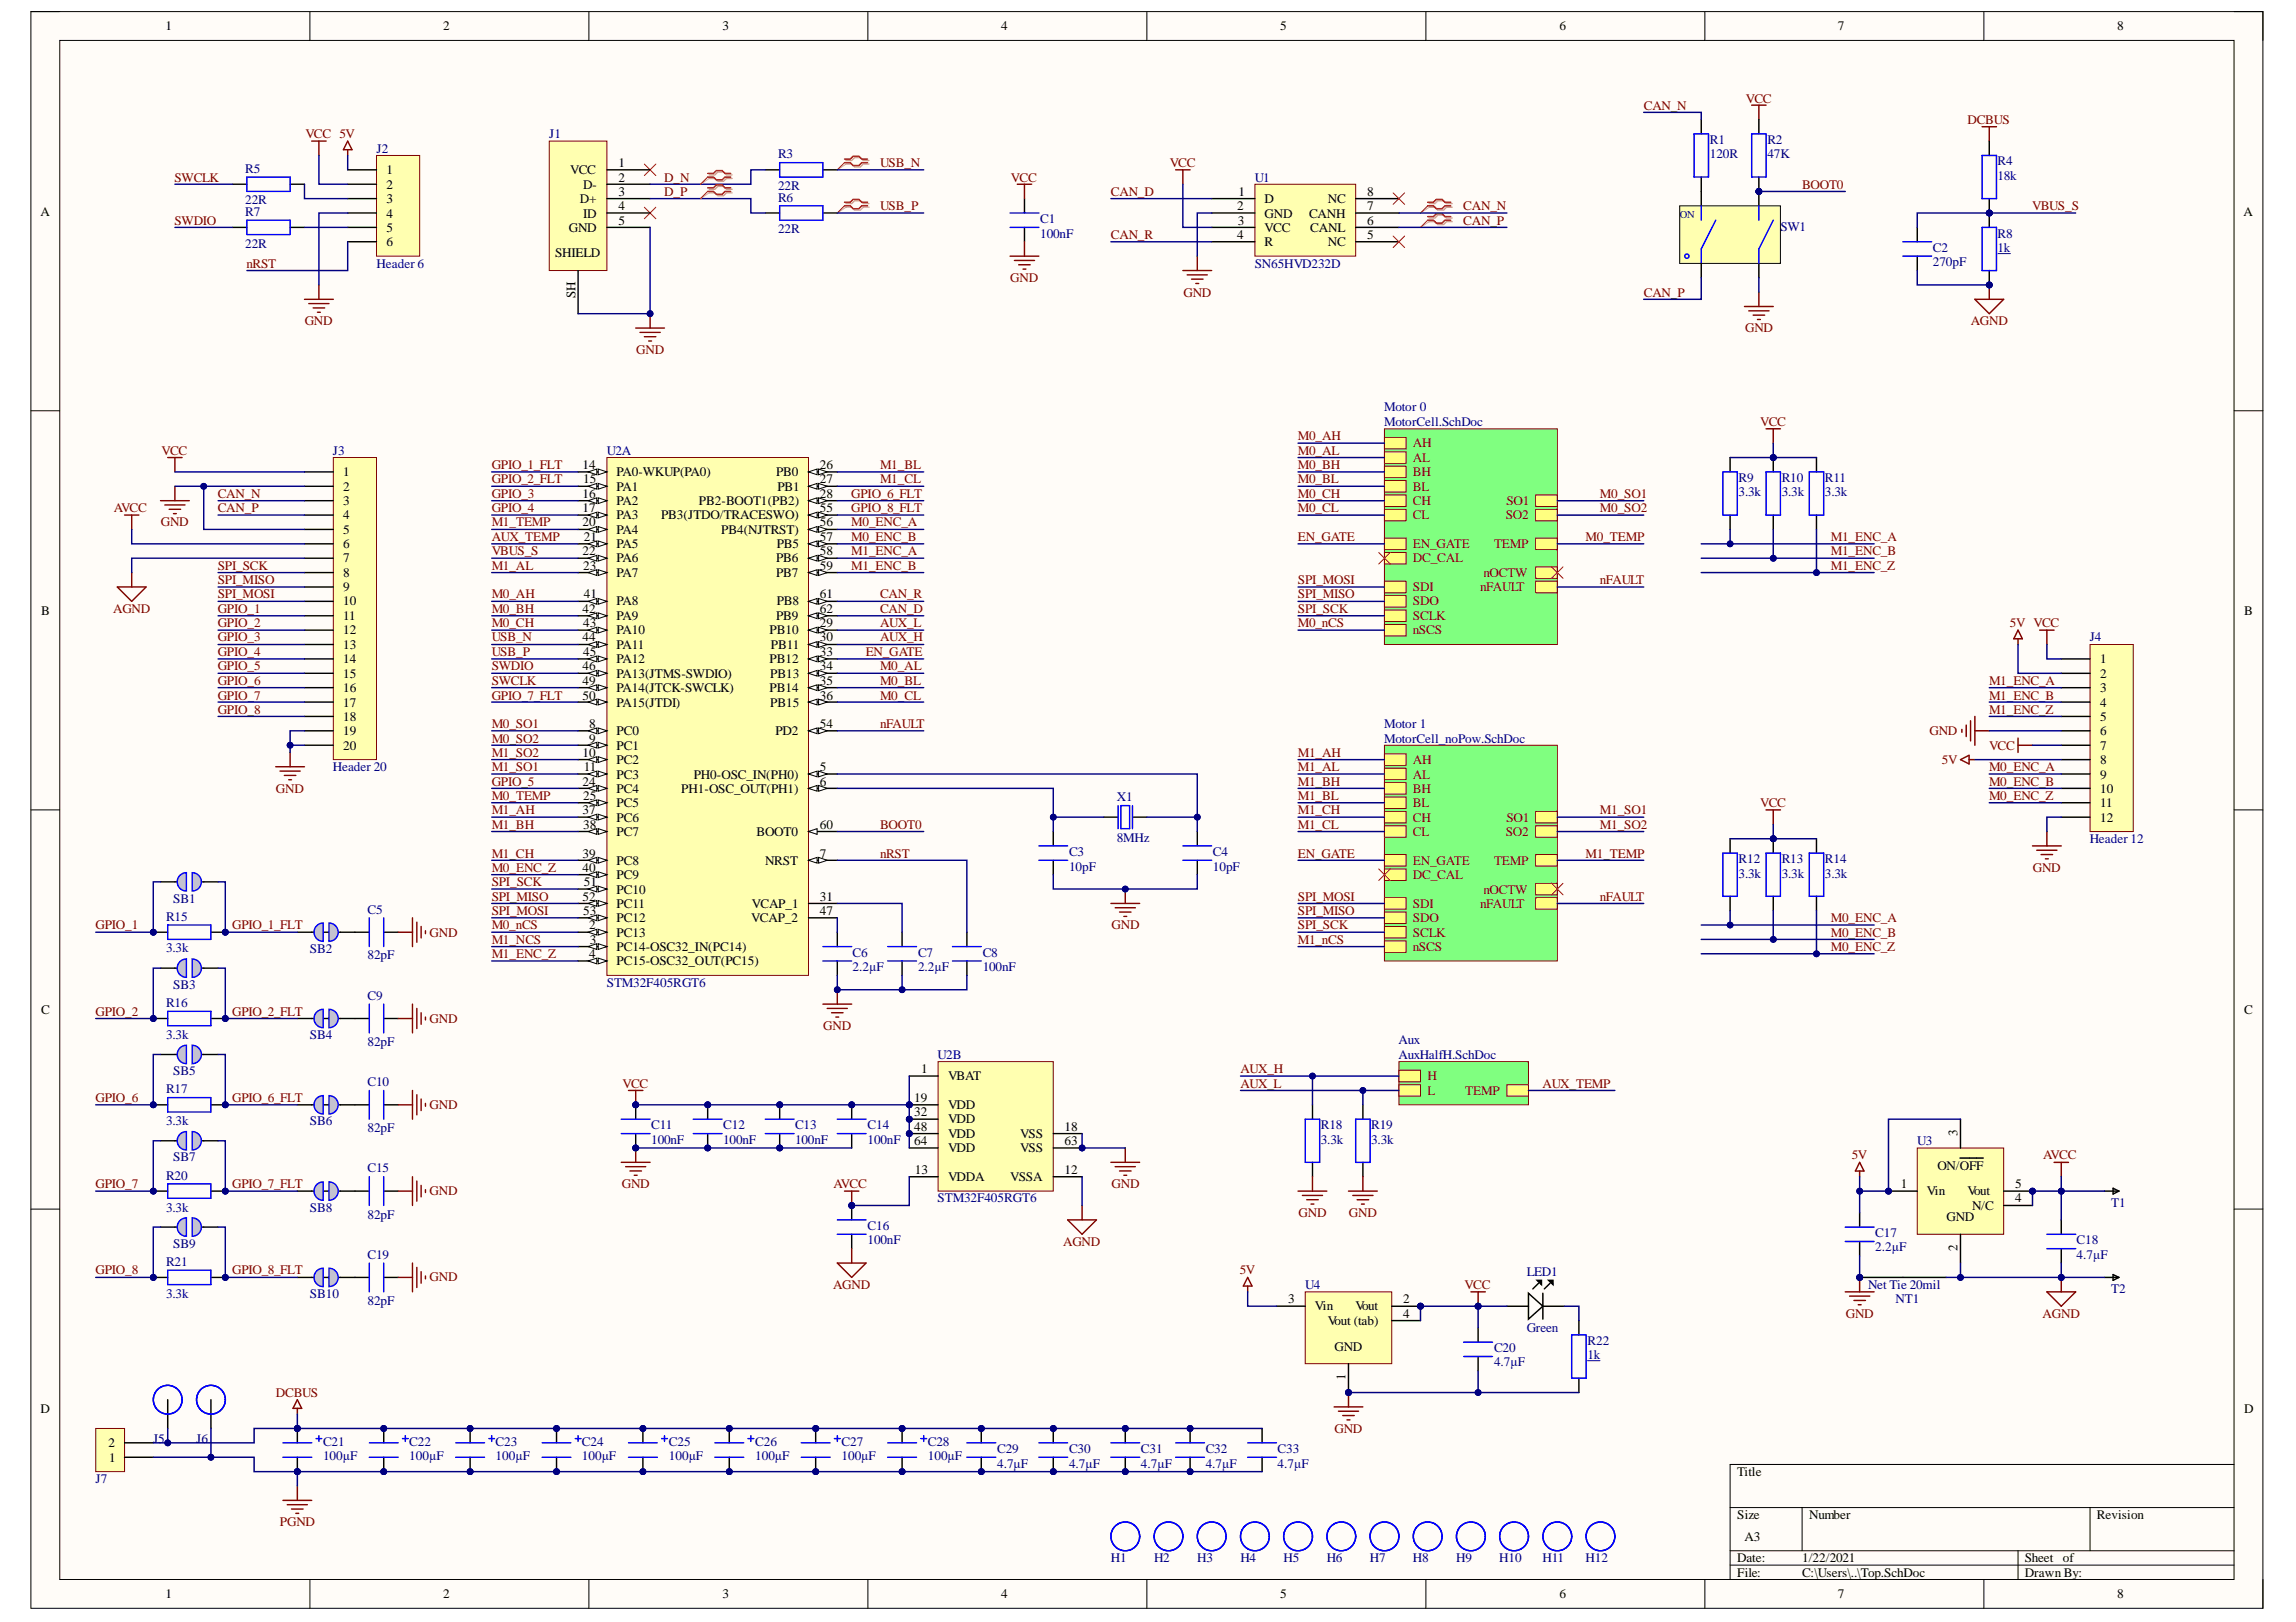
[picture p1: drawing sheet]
<svg xmlns="http://www.w3.org/2000/svg" width="297mm" height="210mm" viewBox="0 0 297 210" stroke-linecap="round" stroke-linejoin="round" font-family="sans-serif">
<defs><g id="words">
<g font-size="1.7">
<text x="21.4" y="3.9">1</text>
<text x="57.4" y="3.9">2</text>
<text x="93.5" y="3.9">3</text>
<text x="129.5" y="3.9">4</text>
<text x="165.6" y="3.9">5</text>
<text x="201.7" y="3.9">6</text>
<text x="237.8" y="3.9">7</text>
<text x="273.9" y="3.9">8</text>
<text x="50" y="22.6">1</text>
<text x="73.8" y="22.6">VCC</text>
<text x="80" y="21.6">1</text>
<text x="80" y="23.5">2</text>
<text x="5.2" y="27.9">A</text>
<text x="50" y="24.4">2</text>
<text x="50" y="26.3">3</text>
<text x="50" y="28.1">4</text>
<text x="75" y="26.3">D+</text>
<text x="75.5" y="24.4">D-</text>
<text x="75.5" y="28.1">ID</text>
<text x="80" y="25.4">3</text>
<text x="80" y="27.2">4</text>
<text x="80" y="29.1">5</text>
<text x="160" y="27.2">2</text>
<text x="160.1" y="29.1">3</text>
<text x="160.2" y="25.4">1</text>
<text x="163.6" y="26.3">D</text>
<text x="163.6" y="28.1">GND</text>
<text x="169.4" y="28.1">CANH</text>
<text x="171.8" y="26.3">NC</text>
<text x="176.9" y="29.1">6</text>
<text x="176.9" y="27.2">7</text>
<text x="176.9" y="25.4">8</text>
<text x="290.2" y="27.9">A</text>
<text x="50" y="30">5</text>
<text x="50" y="31.9">6</text>
<text x="71.8" y="33.3">SHIELD</text>
<text x="73.6" y="30">GND</text>
<text x="160" y="30.9">4</text>
<text x="163.6" y="30">VCC</text>
<text x="163.6" y="31.9">R</text>
<text x="169.5" y="30">CANL</text>
<text x="171.8" y="31.9">NC</text>
<text x="176.9" y="30.9">5</text>
<text x="74.4" y="38.6" transform="rotate(-90 74.4 38.6)">SH</text>
<text x="44.4" y="61.6">1</text>
<text x="44.4" y="63.5">2</text>
<text x="44.4" y="65.3">3</text>
<text x="75.4" y="60.7">14</text>
<text x="75.4" y="64.4">16</text>
<text x="75.5" y="62.5">15</text>
<text x="79.8" y="61.6">PA0-WKUP(PA0)</text>
<text x="79.8" y="63.5">PA1</text>
<text x="79.8" y="65.3">PA2</text>
<text x="90.4" y="65.3">PB2-BOOT1(PB2)</text>
<text x="100.4" y="61.6">PB0</text>
<text x="100.6" y="63.5">PB1</text>
<text x="106.1" y="60.7">26</text>
<text x="106.1" y="62.5">27</text>
<text x="106.1" y="64.4">28</text>
<text x="44.4" y="67.2">4</text>
<text x="44.4" y="69.1">5</text>
<text x="44.4" y="70.9">6</text>
<text x="75.4" y="66.3">17</text>
<text x="75.4" y="68.1">20</text>
<text x="75.4" y="71.8">22</text>
<text x="75.5" y="70">21</text>
<text x="79.8" y="67.2">PA3</text>
<text x="79.8" y="69.1">PA4</text>
<text x="79.8" y="70.9">PA5</text>
<text x="85.5" y="67.2">PB3(JTDO/TRACESWO)</text>
<text x="93.3" y="69.1">PB4(NJTRST)</text>
<text x="100.5" y="70.9">PB5</text>
<text x="106.1" y="66.3">55</text>
<text x="106.1" y="68.1">56</text>
<text x="106.1" y="70">57</text>
<text x="106.1" y="71.8">58</text>
<text x="44.4" y="72.8">7</text>
<text x="44.4" y="74.6">8</text>
<text x="44.4" y="76.5">9</text>
<text x="75.5" y="73.7">23</text>
<text x="75.5" y="77.4">41</text>
<text x="79.8" y="72.8">PA6</text>
<text x="79.8" y="74.6">PA7</text>
<text x="100.4" y="72.8">PB6</text>
<text x="100.4" y="74.6">PB7</text>
<text x="106.1" y="73.7">59</text>
<text x="106.1" y="77.4">61</text>
<text x="5.3" y="79.5">B</text>
<text x="44.4" y="78.4">10</text>
<text x="44.4" y="80.2">11</text>
<text x="44.4" y="82.1">12</text>
<text x="44.4" y="83.9">13</text>
<text x="75.4" y="79.3">42</text>
<text x="75.4" y="83">44</text>
<text x="75.5" y="81.1">43</text>
<text x="79.8" y="78.4">PA8</text>
<text x="79.8" y="80.2">PA9</text>
<text x="79.8" y="82.1">PA10</text>
<text x="79.8" y="83.9">PA11</text>
<text x="99.6" y="82.1">PB10</text>
<text x="99.7" y="83.9">PB11</text>
<text x="100.4" y="80.2">PB9</text>
<text x="100.5" y="78.4">PB8</text>
<text x="106.1" y="81.1">29</text>
<text x="106.1" y="83">30</text>
<text x="106.1" y="79.3">62</text>
<text x="290.3" y="79.5">B</text>
<text x="44.4" y="85.8">14</text>
<text x="44.4" y="87.7">15</text>
<text x="44.4" y="89.6">16</text>
<text x="75.4" y="86.7">46</text>
<text x="75.4" y="88.7">49</text>
<text x="75.5" y="84.9">45</text>
<text x="79.8" y="85.8">PA12</text>
<text x="79.8" y="87.7">PA13(JTMS-SWDIO)</text>
<text x="79.8" y="89.6">PA14(JTCK-SWCLK)</text>
<text x="99.6" y="85.8">PB12</text>
<text x="99.6" y="89.6">PB14</text>
<text x="99.6" y="87.7">PB13</text>
<text x="106.1" y="84.9">33</text>
<text x="106.1" y="86.7">34</text>
<text x="106.1" y="88.7">35</text>
<text x="271.7" y="85.8">1</text>
<text x="271.7" y="87.7">2</text>
<text x="271.7" y="89.6">3</text>
<text x="44.4" y="91.5">17</text>
<text x="44.4" y="93.3">18</text>
<text x="44.4" y="95.2">19</text>
<text x="75.4" y="90.5">50</text>
<text x="76.2" y="94.2">8</text>
<text x="79.8" y="91.5">PA15(JTDI)</text>
<text x="79.8" y="95.2">PC0</text>
<text x="99.6" y="91.5">PB15</text>
<text x="100.3" y="95.2">PD2</text>
<text x="106.1" y="90.5">36</text>
<text x="106.1" y="94.2">54</text>
<text x="271.7" y="91.5">4</text>
<text x="271.7" y="93.3">5</text>
<text x="271.7" y="95.2">6</text>
<text x="44.4" y="97">20</text>
<text x="75.4" y="98">10</text>
<text x="75.4" y="101.7">24</text>
<text x="75.5" y="99.8">11</text>
<text x="76.2" y="96.1">9</text>
<text x="79.8" y="97">PC1</text>
<text x="79.8" y="98.9">PC2</text>
<text x="79.8" y="100.8">PC3</text>
<text x="89.8" y="100.8">PH0-OSC_IN(PH0)</text>
<text x="106.1" y="99.8">5</text>
<text x="106.1" y="101.7">6</text>
<text x="271.7" y="97">7</text>
<text x="271.7" y="98.9">8</text>
<text x="271.7" y="100.8">9</text>
<text x="75.4" y="105.4">37</text>
<text x="75.5" y="103.5">25</text>
<text x="75.5" y="107.3">38</text>
<text x="79.8" y="102.6">PC4</text>
<text x="79.8" y="104.5">PC5</text>
<text x="79.8" y="106.3">PC6</text>
<text x="88.1" y="102.6">PH1-OSC_OUT(PH1)</text>
<text x="106.1" y="107.3">60</text>
<text x="271.7" y="102.6">10</text>
<text x="271.7" y="104.5">11</text>
<text x="271.7" y="106.3">12</text>
<text x="75.4" y="111">39</text>
<text x="75.4" y="112.8">40</text>
<text x="79.8" y="108.2">PC7</text>
<text x="79.8" y="111.9">PC8</text>
<text x="79.8" y="113.8">PC9</text>
<text x="97.9" y="108.2">BOOT0</text>
<text x="99" y="111.9">NRST</text>
<text x="106.1" y="111">7</text>
<text x="75.4" y="116.6">52</text>
<text x="75.5" y="118.4">53</text>
<text x="75.5" y="114.7">51</text>
<text x="79.8" y="115.6">PC10</text>
<text x="79.8" y="117.5">PC11</text>
<text x="79.8" y="119.3">PC12</text>
<text x="97.2" y="119.3">VCAP_2</text>
<text x="97.3" y="117.5">VCAP_1</text>
<text x="106.1" y="116.6">31</text>
<text x="106.1" y="118.4">47</text>
<text x="76.2" y="120.3">2</text>
<text x="76.2" y="124">4</text>
<text x="76.3" y="122.1">3</text>
<text x="79.8" y="121.2">PC13</text>
<text x="79.8" y="123.1">PC14-OSC32_IN(PC14)</text>
<text x="79.8" y="124.9">PC15-OSC32_OUT(PC15)</text>
<text x="5.3" y="131.2">C</text>
<text x="290.3" y="131.2">C</text>
<text x="118.3" y="142.6">19</text>
<text x="119.2" y="138.9">1</text>
<text x="122.7" y="139.8">VBAT</text>
<text x="122.7" y="143.5">VDD</text>
<text x="118.3" y="144.5">32</text>
<text x="118.3" y="146.3">48</text>
<text x="118.3" y="148.2">64</text>
<text x="122.7" y="145.4">VDD</text>
<text x="122.7" y="147.2">VDD</text>
<text x="122.7" y="149.1">VDD</text>
<text x="132" y="147.2">VSS</text>
<text x="132" y="149.1">VSS</text>
<text x="137.7" y="146.3">18</text>
<text x="137.7" y="148.2">63</text>
<text x="253.3" y="147.1" transform="rotate(-90 253.3 147.1)">3</text>
<text x="118.3" y="151.9">13</text>
<text x="122.7" y="152.8">VDDA</text>
<text x="130.7" y="152.8">VSSA</text>
<text x="137.7" y="151.9">12</text>
<text x="245.9" y="153.8">1</text>
<text x="249.3" y="154.7">Vin</text>
<text x="250.6" y="151.4">ON/OFF</text>
<text x="254.5" y="154.7">Vout</text>
<text x="260.7" y="153.8">5</text>
<text x="260.7" y="155.6">4</text>
<text x="251.8" y="158.1">GND</text>
<text x="253.3" y="161.9" transform="rotate(-90 253.3 161.9)">2</text>
<text x="255.1" y="156.5">N/C</text>
<text x="166.6" y="168.6">3</text>
<text x="170.1" y="169.6">Vin</text>
<text x="171.8" y="171.5">Vout (tab)</text>
<text x="175.4" y="169.6">Vout</text>
<text x="181.5" y="168.6">2</text>
<text x="181.5" y="170.6">4</text>
<text x="172.6" y="174.8">GND</text>
<text x="174.1" y="178.6" transform="rotate(-90 174.1 178.6)">1</text>
<text x="5.2" y="182.8">D</text>
<text x="290.3" y="182.8">D</text>
<text x="14" y="187.3">2</text>
<text x="14.1" y="189.2">1</text>
<text x="224.8" y="191">Title</text>
<text x="224.8" y="196.6">Size</text>
<text x="234.1" y="196.6">Number</text>
<text x="271.3" y="196.6">Revision</text>
<text x="224.8" y="202.2">Date:</text>
<text x="225.7" y="199.4">A3</text>
<text x="233.1" y="202.2">1/22/2021</text>
<text x="262" y="202.2">Sheet</text>
<text x="266.9" y="202.2">of</text>
<text x="21.4" y="206.8">1</text>
<text x="57.4" y="206.8">2</text>
<text x="93.5" y="206.8">3</text>
<text x="129.5" y="206.8">4</text>
<text x="165.6" y="206.8">5</text>
<text x="201.7" y="206.8">6</text>
<text x="224.8" y="204">File:</text>
<text x="233.1" y="204">C:\Users\..\Top.SchDoc</text>
<text x="237.8" y="206.8">7</text>
<text x="262" y="204">Drawn By:</text>
<text x="273.9" y="206.8">8</text>
</g>
<g font-size="1.7" fill="#800000">
<text x="39.5" y="17.9">VCC 5V</text>
<text x="212.7" y="14.2">CAN_N</text>
<text x="225.9" y="13.3">VCC</text>
<text x="254.5" y="16.1">DCBUS</text>
<text x="22.6" y="23.5">SWCLK</text>
<text x="85.9" y="23.5">D_N</text>
<text x="113.9" y="21.6">USB_N</text>
<text x="130.8" y="23.5">VCC</text>
<text x="151.3" y="21.6">VCC</text>
<text x="22.6" y="29.1">SWDIO</text>
<text x="85.9" y="25.4">D_P</text>
<text x="113.9" y="27.2">USB_P</text>
<text x="143.7" y="25.4">CAN_D</text>
<text x="189.3" y="27.2">CAN_N</text>
<text x="189.3" y="29.1">CAN_P</text>
<text x="233.1" y="24.4">BOOT0</text>
<text x="262.9" y="27.2">VBUS_S</text>
<text x="31.9" y="34.7">nRST</text>
<text x="143.7" y="30.9">CAN_R</text>
<text x="130.7" y="36.5">GND</text>
<text x="153.1" y="38.4">GND</text>
<text x="212.7" y="38.4">CAN_P</text>
<text x="39.4" y="42.1">GND</text>
<text x="82.3" y="45.8">GND</text>
<text x="225.8" y="43">GND</text>
<text x="255" y="42.1">AGND</text>
<text x="20.9" y="58.8">VCC</text>
<text x="167.9" y="57">M0_AH</text>
<text x="167.9" y="58.8">M0_AL</text>
<text x="182.8" y="57.9">AH</text>
<text x="182.8" y="59.8">AL</text>
<text x="227.7" y="55.1">VCC</text>
<text x="28.2" y="64.4">CAN_N</text>
<text x="63.6" y="60.7">GPIO_1_FLT</text>
<text x="63.6" y="62.5">GPIO_2_FLT</text>
<text x="63.6" y="64.4">GPIO_3</text>
<text x="110.1" y="64.4">GPIO_6_FLT</text>
<text x="113.9" y="60.7">M1_BL</text>
<text x="113.9" y="62.5">M1_CL</text>
<text x="167.9" y="60.7">M0_BH</text>
<text x="167.9" y="62.5">M0_BL</text>
<text x="167.9" y="64.4">M0_CH</text>
<text x="182.8" y="61.6">BH</text>
<text x="182.8" y="63.5">BL</text>
<text x="182.8" y="65.3">CH</text>
<text x="194.9" y="65.3">SO1</text>
<text x="207" y="64.4">M0_SO1</text>
<text x="14.7" y="66.3">AVCC</text>
<text x="20.8" y="68.1">GND</text>
<text x="28.2" y="66.3">CAN_P</text>
<text x="63.6" y="66.3">GPIO_4</text>
<text x="63.6" y="68.1">M1_TEMP</text>
<text x="63.6" y="70">AUX_TEMP</text>
<text x="63.6" y="71.8">VBUS_S</text>
<text x="110.1" y="70">M0_ENC_B</text>
<text x="110.1" y="68.1">M0_ENC_A</text>
<text x="110.1" y="71.8">M1_ENC_A</text>
<text x="110.1" y="66.3">GPIO_8_FLT</text>
<text x="167.9" y="66.3">M0_CL</text>
<text x="167.9" y="70">EN_GATE</text>
<text x="182.8" y="70.9">EN_GATE</text>
<text x="182.8" y="67.2">CL</text>
<text x="193.3" y="70.9">TEMP</text>
<text x="194.8" y="67.2">SO2</text>
<text x="205.1" y="70">M0_TEMP</text>
<text x="207" y="66.3">M0_SO2</text>
<text x="236.9" y="70">M1_ENC_A</text>
<text x="236.9" y="71.8">M1_ENC_B</text>
<text x="28.2" y="73.7">SPI_SCK</text>
<text x="28.2" y="75.6">SPI_MISO</text>
<text x="28.2" y="77.4">SPI_MOSI</text>
<text x="63.6" y="77.4">M0_AH</text>
<text x="63.6" y="73.7">M1_AL</text>
<text x="110.1" y="73.7">M1_ENC_B</text>
<text x="113.9" y="77.4">CAN_R</text>
<text x="167.9" y="77.4">SPI_MISO</text>
<text x="167.9" y="75.6">SPI_MOSI</text>
<text x="182.8" y="72.8">DC_CAL</text>
<text x="182.8" y="76.5">SDI</text>
<text x="191.5" y="76.5">nFAULT</text>
<text x="191.9" y="74.6">nOCTW</text>
<text x="207" y="75.6">nFAULT</text>
<text x="236.9" y="73.7">M1_ENC_Z</text>
<text x="14.6" y="79.3">AGND</text>
<text x="28.2" y="83">GPIO_3</text>
<text x="28.2" y="81.1">GPIO_2</text>
<text x="28.2" y="79.3">GPIO_1</text>
<text x="63.6" y="79.3">M0_BH</text>
<text x="63.6" y="81.1">M0_CH</text>
<text x="63.6" y="83">USB_N</text>
<text x="113.9" y="83">AUX_H</text>
<text x="113.9" y="81.1">AUX_L</text>
<text x="113.9" y="79.3">CAN_D</text>
<text x="167.9" y="79.3">SPI_SCK</text>
<text x="167.9" y="81.1">M0_nCS</text>
<text x="182.8" y="78.4">SDO</text>
<text x="182.8" y="80.2">SCLK</text>
<text x="182.8" y="82.1">nSCS</text>
<text x="260" y="81.1">5V VCC</text>
<text x="28.2" y="84.9">GPIO_4</text>
<text x="28.2" y="86.7">GPIO_5</text>
<text x="28.2" y="88.7">GPIO_6</text>
<text x="63.6" y="86.7">SWDIO</text>
<text x="63.6" y="88.7">SWCLK</text>
<text x="63.6" y="84.9">USB_P</text>
<text x="112" y="84.9">EN_GATE</text>
<text x="113.9" y="86.7">M0_AL</text>
<text x="113.9" y="88.7">M0_BL</text>
<text x="257.3" y="88.7">M1_ENC_A</text>
<text x="28.2" y="90.5">GPIO_7</text>
<text x="28.2" y="92.4">GPIO_8</text>
<text x="63.6" y="94.2">M0_SO1</text>
<text x="63.6" y="90.5">GPIO_7_FLT</text>
<text x="113.9" y="90.5">M0_CL</text>
<text x="113.9" y="94.2">nFAULT</text>
<text x="249.6" y="95.2">GND</text>
<text x="257.3" y="90.5">M1_ENC_B</text>
<text x="257.3" y="92.4">M1_ENC_Z</text>
<text x="63.6" y="96.1">M0_SO2</text>
<text x="63.6" y="98">M1_SO2</text>
<text x="63.6" y="99.8">M1_SO1</text>
<text x="63.6" y="101.7">GPIO_5</text>
<text x="167.9" y="98">M1_AH</text>
<text x="167.9" y="99.8">M1_AL</text>
<text x="167.9" y="101.7">M1_BH</text>
<text x="182.8" y="98.9">AH</text>
<text x="182.8" y="100.8">AL</text>
<text x="251.2" y="98.9">5V</text>
<text x="257.3" y="99.8">M0_ENC_A</text>
<text x="257.3" y="101.7">M0_ENC_B</text>
<text x="257.3" y="97">VCC</text>
<text x="35.7" y="102.6">GND</text>
<text x="63.6" y="105.4">M1_AH</text>
<text x="63.6" y="107.3">M1_BH</text>
<text x="63.6" y="103.5">M0_TEMP</text>
<text x="113.9" y="107.3">BOOT0</text>
<text x="167.9" y="103.5">M1_BL</text>
<text x="167.9" y="105.4">M1_CH</text>
<text x="167.9" y="107.3">M1_CL</text>
<text x="182.8" y="102.6">BH</text>
<text x="182.8" y="104.5">BL</text>
<text x="182.8" y="106.3">CH</text>
<text x="194.9" y="106.3">SO1</text>
<text x="207" y="105.4">M1_SO1</text>
<text x="207" y="107.3">M1_SO2</text>
<text x="227.7" y="104.5">VCC</text>
<text x="257.3" y="103.5">M0_ENC_Z</text>
<text x="63.6" y="111">M1_CH</text>
<text x="63.6" y="112.8">M0_ENC_Z</text>
<text x="113.9" y="111">nRST</text>
<text x="167.9" y="111">EN_GATE</text>
<text x="182.8" y="111.9">EN_GATE</text>
<text x="182.8" y="113.8">DC_CAL</text>
<text x="182.8" y="108.2">CL</text>
<text x="193.3" y="111.9">TEMP</text>
<text x="194.8" y="108.2">SO2</text>
<text x="205.1" y="111">M1_TEMP</text>
<text x="263" y="112.8">GND</text>
<text x="63.6" y="114.7">SPI_SCK</text>
<text x="63.6" y="116.6">SPI_MISO</text>
<text x="63.6" y="118.4">SPI_MOSI</text>
<text x="167.9" y="118.4">SPI_MISO</text>
<text x="167.9" y="116.6">SPI_MOSI</text>
<text x="182.8" y="117.5">SDI</text>
<text x="182.8" y="119.3">SDO</text>
<text x="191.5" y="117.5">nFAULT</text>
<text x="191.9" y="115.6">nOCTW</text>
<text x="207" y="116.6">nFAULT</text>
<text x="236.9" y="119.3">M0_ENC_A</text>
<text x="12.4" y="120.3">GPIO_1</text>
<text x="30" y="120.3">GPIO_1_FLT</text>
<text x="55.6" y="121.2">GND</text>
<text x="63.6" y="120.3">M0_nCS</text>
<text x="63.6" y="124">M1_ENC_Z</text>
<text x="63.6" y="122.1">M1_NCS</text>
<text x="143.8" y="120.3">GND</text>
<text x="167.9" y="120.3">SPI_SCK</text>
<text x="167.9" y="122.1">M1_nCS</text>
<text x="182.8" y="121.2">SCLK</text>
<text x="182.8" y="123.1">nSCS</text>
<text x="236.9" y="121.2">M0_ENC_B</text>
<text x="236.9" y="123.1">M0_ENC_Z</text>
<text x="12.4" y="131.4">GPIO_2</text>
<text x="30" y="131.4">GPIO_2_FLT</text>
<text x="55.6" y="132.4">GND</text>
<text x="106.5" y="133.3">GND</text>
<text x="12.4" y="142.6">GPIO_6</text>
<text x="30" y="142.6">GPIO_6_FLT</text>
<text x="55.6" y="143.5">GND</text>
<text x="80.5" y="140.7">VCC</text>
<text x="160.5" y="138.9">AUX_H</text>
<text x="160.5" y="140.7">AUX_L</text>
<text x="184.7" y="139.8">H</text>
<text x="184.7" y="141.7">L</text>
<text x="189.6" y="141.7">TEMP</text>
<text x="199.5" y="140.7">AUX_TEMP</text>
<text x="12.4" y="153.8">GPIO_7</text>
<text x="30" y="153.8">GPIO_7_FLT</text>
<text x="55.6" y="154.7">GND</text>
<text x="80.4" y="153.8">GND</text>
<text x="107.9" y="153.8">AVCC</text>
<text x="143.8" y="153.8">GND</text>
<text x="239.6" y="150">5V</text>
<text x="264.3" y="150">AVCC</text>
<text x="137.5" y="161.2">AGND</text>
<text x="168" y="157.5">GND</text>
<text x="174.5" y="157.5">GND</text>
<text x="12.4" y="164.9">GPIO_8</text>
<text x="30" y="164.9">GPIO_8_FLT</text>
<text x="55.6" y="165.8">GND</text>
<text x="107.8" y="166.8">AGND</text>
<text x="160.4" y="164.9">5V</text>
<text x="189.5" y="166.8">VCC</text>
<text x="238.8" y="170.6">GND</text>
<text x="264.3" y="170.6">AGND</text>
<text x="35.7" y="180.8">DCBUS</text>
<text x="172.6" y="185.4">GND</text>
<text x="36.2" y="197.5">PGND</text>
</g>
<g font-size="1.7" fill="#000080">
<text x="71.1" y="17.9">J1</text>
<text x="31.7" y="22.4">R5</text>
<text x="48.7" y="19.8">J2</text>
<text x="100.7" y="20.5">R3</text>
<text x="162.3" y="23.5">U1</text>
<text x="221.2" y="18.6">R1</text>
<text x="221.2" y="20.5">120R</text>
<text x="228.6" y="18.6">R2</text>
<text x="228.6" y="20.5">47K</text>
<text x="258.4" y="21.4">R4</text>
<text x="258.4" y="23.3">18k</text>
<text x="31.7" y="26.5">22R</text>
<text x="31.7" y="28">R7</text>
<text x="100.7" y="24.6">22R</text>
<text x="100.7" y="26.1">R6</text>
<text x="134.6" y="28.9">C1</text>
<text x="230.3" y="29.8">SW1</text>
<text x="31.7" y="32">22R</text>
<text x="48.7" y="34.7">Header 6</text>
<text x="100.7" y="30.2">22R</text>
<text x="134.6" y="30.8">100nF</text>
<text x="162.3" y="34.7">SN65HVD232D</text>
<text x="250" y="32.6">C2</text>
<text x="250" y="34.5">270pF</text>
<text x="258.4" y="30.8">R8</text>
<text x="258.4" y="32.6">1k</text>
<text x="179.1" y="53.3">Motor 0</text>
<text x="43.1" y="58.8">J3</text>
<text x="78.5" y="58.8">U2A</text>
<text x="179.1" y="55.1">MotorCell.SchDoc</text>
<text x="224.9" y="62.4">R9</text>
<text x="224.9" y="64.2">3.3k</text>
<text x="230.5" y="62.4">R10</text>
<text x="230.5" y="64.2">3.3k</text>
<text x="236.1" y="62.4">R11</text>
<text x="236.1" y="64.2">3.3k</text>
<text x="270.4" y="83">J4</text>
<text x="179.1" y="94.2">Motor 1</text>
<text x="43.1" y="99.8">Header 20</text>
<text x="179.1" y="96.1">MotorCell_noPow.SchDoc</text>
<text x="144.5" y="103.7">X1</text>
<text x="138.3" y="110.8">C3</text>
<text x="138.3" y="112.7">10pF</text>
<text x="144.5" y="109">8MHz</text>
<text x="156.9" y="110.8">C4</text>
<text x="156.9" y="112.7">10pF</text>
<text x="224.9" y="111.7">R12</text>
<text x="224.9" y="113.6">3.3k</text>
<text x="230.5" y="111.7">R13</text>
<text x="230.5" y="113.6">3.3k</text>
<text x="236.1" y="111.7">R14</text>
<text x="236.1" y="113.6">3.3k</text>
<text x="270.4" y="109.1">Header 12</text>
<text x="21.5" y="119.2">R15</text>
<text x="22.4" y="116.8">SB1</text>
<text x="47.5" y="118.3">C5</text>
<text x="21.5" y="123.2">3.3k</text>
<text x="40.1" y="123.3">SB2</text>
<text x="47.5" y="124.2">82pF</text>
<text x="110.3" y="123.8">C6</text>
<text x="110.3" y="125.7">2.2µF</text>
<text x="118.8" y="123.8">C7</text>
<text x="118.8" y="125.7">2.2µF</text>
<text x="127.1" y="123.8">C8</text>
<text x="127.1" y="125.7">100nF</text>
<text x="21.5" y="130.3">R16</text>
<text x="22.4" y="128">SB3</text>
<text x="47.5" y="129.4">C9</text>
<text x="78.5" y="127.7">STM32F405RGT6</text>
<text x="21.5" y="134.4">3.3k</text>
<text x="40.1" y="134.5">SB4</text>
<text x="47.5" y="135.3">82pF</text>
<text x="121.3" y="137">U2B</text>
<text x="180.9" y="135.2">Aux</text>
<text x="180.9" y="137">AuxHalfH.SchDoc</text>
<text x="21.5" y="141.5">R17</text>
<text x="22.4" y="139.1">SB5</text>
<text x="47.5" y="140.6">C10</text>
<text x="21.5" y="145.6">3.3k</text>
<text x="40.1" y="145.6">SB6</text>
<text x="47.5" y="146.5">82pF</text>
<text x="84.3" y="146.1">C11</text>
<text x="84.3" y="148">100nF</text>
<text x="93.6" y="146.1">C12</text>
<text x="93.6" y="148">100nF</text>
<text x="102.9" y="146.1">C13</text>
<text x="102.9" y="148">100nF</text>
<text x="112.3" y="146.1">C14</text>
<text x="112.3" y="148">100nF</text>
<text x="170.9" y="146.1">R18</text>
<text x="170.9" y="148">3.3k</text>
<text x="177.4" y="146.1">R19</text>
<text x="177.4" y="148">3.3k</text>
<text x="248" y="148.2">U3</text>
<text x="21.5" y="152.7">R20</text>
<text x="22.4" y="150.3">SB7</text>
<text x="47.5" y="151.7">C15</text>
<text x="121.3" y="155.6">STM32F405RGT6</text>
<text x="21.5" y="156.8">3.3k</text>
<text x="22.4" y="161.4">SB9</text>
<text x="40.1" y="156.8">SB8</text>
<text x="47.5" y="157.7">82pF</text>
<text x="112.3" y="159.2">C16</text>
<text x="112.3" y="161">100nF</text>
<text x="242.6" y="160.1">C17</text>
<text x="242.6" y="161.9">2.2µF</text>
<text x="268.7" y="161">C18</text>
<text x="273.1" y="156.2">T1</text>
<text x="21.5" y="163.8">R21</text>
<text x="21.5" y="168">3.3k</text>
<text x="47.5" y="162.9">C19</text>
<text x="168.8" y="166.8">U4</text>
<text x="197.5" y="165.2">LED1</text>
<text x="241.7" y="166.8">Net Tie 20mil</text>
<text x="268.7" y="162.9">4.7μF</text>
<text x="273.1" y="167.4">T2</text>
<text x="40.1" y="168">SB10</text>
<text x="47.5" y="168.9">82pF</text>
<text x="197.5" y="172.4">Green</text>
<text x="245.2" y="168.6">NT1</text>
<text x="193.3" y="175">C20</text>
<text x="193.3" y="176.8">4.7μF</text>
<text x="205.4" y="174">R22</text>
<text x="205.4" y="175.9">1k</text>
<text x="12.4" y="192">J7</text>
<text x="19.8" y="186.7">J5</text>
<text x="25.4" y="186.7">J6</text>
<text x="41.8" y="187.1">C21</text>
<text x="41.8" y="189">100µF</text>
<text x="53" y="187.1">C22</text>
<text x="53" y="189">100µF</text>
<text x="64.1" y="187.1">C23</text>
<text x="64.1" y="189">100µF</text>
<text x="75.3" y="187.1">C24</text>
<text x="75.3" y="189">100µF</text>
<text x="86.5" y="187.1">C25</text>
<text x="86.5" y="189">100µF</text>
<text x="97.7" y="187.1">C26</text>
<text x="97.7" y="189">100µF</text>
<text x="108.9" y="187.1">C27</text>
<text x="108.9" y="189">100µF</text>
<text x="120" y="187.1">C28</text>
<text x="120" y="189">100µF</text>
<text x="129" y="188.1">C29</text>
<text x="129" y="189.9">4.7μF</text>
<text x="138.3" y="188.1">C30</text>
<text x="138.3" y="189.9">4.7μF</text>
<text x="147.6" y="188.1">C31</text>
<text x="147.6" y="189.9">4.7μF</text>
<text x="156" y="188.1">C32</text>
<text x="156" y="189.9">4.7μF</text>
<text x="165.3" y="188.1">C33</text>
<text x="165.3" y="189.9">4.7μF</text>
<text x="143.7" y="202.2">H1</text>
<text x="149.3" y="202.2">H2</text>
<text x="154.9" y="202.2">H3</text>
<text x="160.5" y="202.2">H4</text>
<text x="166.1" y="202.2">H5</text>
<text x="171.6" y="202.2">H6</text>
<text x="177.2" y="202.2">H7</text>
<text x="182.8" y="202.2">H8</text>
<text x="188.4" y="202.2">H9</text>
<text x="194" y="202.2">H10</text>
<text x="199.5" y="202.2">H11</text>
<text x="205.1" y="202.2">H12</text>
</g>
<text font-size="1.4" fill="#000080" x="217.3" y="28.2">ON</text>
</g></defs>
<path d="M4 1.5h288.8v206.6h-288.8z" fill-rule="evenodd" fill="#fffcf8"/>
<path d="M4 1.5h288.8v206.6h-288.8z" fill="none" stroke="#000" stroke-width=".13"/>
<path d="M7.7 5.2h281.3v199.2h-281.3z" fill-rule="evenodd" fill="#fffcf8"/>
<g fill="none" stroke="#000" stroke-width=".13">
<path d="M4 1.5h3.7M7.7 5.2h281.3v199.2h-281.3zM40.1 1.5v3.7M76.2 1.5v3.7M112.3 1.5v3.7M148.4 1.5v3.7M184.5 1.5v3.7M220.6 1.5v3.7M256.7 1.5v3.7M289 1.5h3.8v3.7M4 53.2h3.7M289 53.2h3.8"/>
<path d="M4 104.8h3.7M289 104.8h3.8M4 156.5h3.7M289 156.5h3.8M223.8 195.1h65.2M233.1 195.1v5.6M270.4 195.1v5.6M289 189.5h-65.2v14.9M40.1 204.4v3.7M76.2 204.4v3.7M112.3 204.4v3.7M148.4 204.4v3.7"/>
<path d="M184.5 204.4v3.7M220.6 204.4v3.7M223.8 200.7h65.2M223.8 202.5h65.2M256.7 204.4v3.7M261.1 200.7v3.7M292.8 204.4v3.7"/>
</g>
<path d="M179.1 55.5h22.4v27.9h-22.4z" fill-rule="evenodd" fill="#80ff80"/>
<path d="M179.1 55.5h22.4v27.9h-22.4z" fill="none" stroke="#800000" stroke-width=".13"/>
<path d="M198.7 75.2h2.8v1.5h-2.8z" fill-rule="evenodd" fill="#ffff80"/>
<path d="M198.7 75.2h2.8v1.5h-2.8z" fill="none" stroke="#800000" stroke-width=".13"/>
<path d="M198.7 73.4h2.8v1.4h-2.8z" fill-rule="evenodd" fill="#ffff80"/>
<path d="M198.7 73.4h2.8v1.4h-2.8z" fill="none" stroke="#800000" stroke-width=".13"/>
<path d="M179.1 69.6h2.8v1.5h-2.8z" fill-rule="evenodd" fill="#ffff80"/>
<path d="M179.1 69.6h2.8v1.5h-2.8z" fill="none" stroke="#800000" stroke-width=".13"/>
<path d="M179.1 71.5h2.8v1.5h-2.8z" fill-rule="evenodd" fill="#ffff80"/>
<path d="M179.1 71.5h2.8v1.5h-2.8z" fill="none" stroke="#800000" stroke-width=".13"/>
<path d="M179.1 75.2h2.8v1.5h-2.8z" fill-rule="evenodd" fill="#ffff80"/>
<path d="M179.1 75.2h2.8v1.5h-2.8z" fill="none" stroke="#800000" stroke-width=".13"/>
<path d="M179.1 77.1h2.8v1.5h-2.8z" fill-rule="evenodd" fill="#ffff80"/>
<path d="M179.1 77.1h2.8v1.5h-2.8z" fill="none" stroke="#800000" stroke-width=".13"/>
<path d="M179.1 78.9h2.8v1.5h-2.8z" fill-rule="evenodd" fill="#ffff80"/>
<path d="M179.1 78.9h2.8v1.5h-2.8z" fill="none" stroke="#800000" stroke-width=".13"/>
<path d="M179.1 80.8h2.8v1.5h-2.8z" fill-rule="evenodd" fill="#ffff80"/>
<path d="M179.1 80.8h2.8v1.5h-2.8z" fill="none" stroke="#800000" stroke-width=".13"/>
<path d="M198.7 64h2.8v1.5h-2.8z" fill-rule="evenodd" fill="#ffff80"/>
<path d="M198.7 64h2.8v1.5h-2.8z" fill="none" stroke="#800000" stroke-width=".13"/>
<path d="M198.7 65.9h2.8v1.5h-2.8z" fill-rule="evenodd" fill="#ffff80"/>
<path d="M198.7 65.9h2.8v1.5h-2.8z" fill="none" stroke="#800000" stroke-width=".13"/>
<path d="M179.1 56.6h2.8v1.5h-2.8z" fill-rule="evenodd" fill="#ffff80"/>
<path d="M179.1 56.6h2.8v1.5h-2.8z" fill="none" stroke="#800000" stroke-width=".13"/>
<path d="M179.1 58.5h2.8v1.5h-2.8z" fill-rule="evenodd" fill="#ffff80"/>
<path d="M179.1 58.5h2.8v1.5h-2.8z" fill="none" stroke="#800000" stroke-width=".13"/>
<path d="M179.1 60.3h2.8v1.5h-2.8z" fill-rule="evenodd" fill="#ffff80"/>
<path d="M179.1 60.3h2.8v1.5h-2.8z" fill="none" stroke="#800000" stroke-width=".13"/>
<path d="M179.1 62.2h2.8v1.5h-2.8z" fill-rule="evenodd" fill="#ffff80"/>
<path d="M179.1 62.2h2.8v1.5h-2.8z" fill="none" stroke="#800000" stroke-width=".13"/>
<path d="M179.1 64h2.8v1.5h-2.8z" fill-rule="evenodd" fill="#ffff80"/>
<path d="M179.1 64h2.8v1.5h-2.8z" fill="none" stroke="#800000" stroke-width=".13"/>
<path d="M179.1 65.9h2.8v1.5h-2.8z" fill-rule="evenodd" fill="#ffff80"/>
<path d="M179.1 65.9h2.8v1.5h-2.8z" fill="none" stroke="#800000" stroke-width=".13"/>
<path d="M198.7 69.6h2.8v1.5h-2.8z" fill-rule="evenodd" fill="#ffff80"/>
<path d="M198.7 69.6h2.8v1.5h-2.8z" fill="none" stroke="#800000" stroke-width=".13"/>
<path d="M136.3 107.6v1.9M136.3 111.3v1.9M154.9 107.6v1.9M154.9 111.3v1.9" fill="none" stroke="#000" stroke-width=".18"/>
<path d="M134.4 111.3h3.7M134.4 109.5h3.7M153 111.3h3.8M153 109.5h3.8" fill="none" stroke="#00f" stroke-width=".18"/>
<path d="M143.7 116.9h3.7M144.3 117.5h2.6M144.8 118h1.5M145.4 118.6h.4M145.6 115v1.9" fill="none" stroke="#800000" stroke-width=".18"/>
<circle cx="145.6" cy="115.1" r=".37" fill="#000080"/>
<circle cx="145.6" cy="115.1" r=".37" fill="none" stroke="#000080" stroke-width=".13"/>
<path d="M179.1 96.4h22.4v28h-22.4z" fill-rule="evenodd" fill="#80ff80"/>
<path d="M179.1 96.4h22.4v28h-22.4z" fill="none" stroke="#800000" stroke-width=".13"/>
<path d="M198.7 116.2h2.8v1.5h-2.8z" fill-rule="evenodd" fill="#ffff80"/>
<path d="M198.7 116.2h2.8v1.5h-2.8z" fill="none" stroke="#800000" stroke-width=".13"/>
<path d="M198.7 114.3h2.8v1.5h-2.8z" fill-rule="evenodd" fill="#ffff80"/>
<path d="M198.7 114.3h2.8v1.5h-2.8z" fill="none" stroke="#800000" stroke-width=".13"/>
<path d="M179.1 110.6h2.8v1.5h-2.8z" fill-rule="evenodd" fill="#ffff80"/>
<path d="M179.1 110.6h2.8v1.5h-2.8z" fill="none" stroke="#800000" stroke-width=".13"/>
<path d="M179.1 112.5h2.8v1.4h-2.8z" fill-rule="evenodd" fill="#ffff80"/>
<path d="M179.1 112.5h2.8v1.4h-2.8z" fill="none" stroke="#800000" stroke-width=".13"/>
<path d="M179.1 116.2h2.8v1.5h-2.8z" fill-rule="evenodd" fill="#ffff80"/>
<path d="M179.1 116.2h2.8v1.5h-2.8z" fill="none" stroke="#800000" stroke-width=".13"/>
<path d="M179.1 118h2.8v1.5h-2.8z" fill-rule="evenodd" fill="#ffff80"/>
<path d="M179.1 118h2.8v1.5h-2.8z" fill="none" stroke="#800000" stroke-width=".13"/>
<path d="M179.1 119.9h2.8v1.5h-2.8z" fill-rule="evenodd" fill="#ffff80"/>
<path d="M179.1 119.9h2.8v1.5h-2.8z" fill="none" stroke="#800000" stroke-width=".13"/>
<path d="M179.1 121.8h2.8v1.4h-2.8z" fill-rule="evenodd" fill="#ffff80"/>
<path d="M179.1 121.8h2.8v1.4h-2.8z" fill="none" stroke="#800000" stroke-width=".13"/>
<path d="M198.7 105h2.8v1.5h-2.8z" fill-rule="evenodd" fill="#ffff80"/>
<path d="M198.7 105h2.8v1.5h-2.8z" fill="none" stroke="#800000" stroke-width=".13"/>
<path d="M198.7 106.9h2.8v1.5h-2.8z" fill-rule="evenodd" fill="#ffff80"/>
<path d="M198.7 106.9h2.8v1.5h-2.8z" fill="none" stroke="#800000" stroke-width=".13"/>
<path d="M179.1 97.6h2.8v1.4h-2.8z" fill-rule="evenodd" fill="#ffff80"/>
<path d="M179.1 97.6h2.8v1.4h-2.8z" fill="none" stroke="#800000" stroke-width=".13"/>
<path d="M179.1 99.4h2.8v1.5h-2.8z" fill-rule="evenodd" fill="#ffff80"/>
<path d="M179.1 99.4h2.8v1.5h-2.8z" fill="none" stroke="#800000" stroke-width=".13"/>
<path d="M179.1 101.3h2.8v1.5h-2.8z" fill-rule="evenodd" fill="#ffff80"/>
<path d="M179.1 101.3h2.8v1.5h-2.8z" fill="none" stroke="#800000" stroke-width=".13"/>
<path d="M179.1 103.1h2.8v1.5h-2.8z" fill-rule="evenodd" fill="#ffff80"/>
<path d="M179.1 103.1h2.8v1.5h-2.8z" fill="none" stroke="#800000" stroke-width=".13"/>
<path d="M179.1 105h2.8v1.5h-2.8z" fill-rule="evenodd" fill="#ffff80"/>
<path d="M179.1 105h2.8v1.5h-2.8z" fill="none" stroke="#800000" stroke-width=".13"/>
<path d="M179.1 106.9h2.8v1.5h-2.8z" fill-rule="evenodd" fill="#ffff80"/>
<path d="M179.1 106.9h2.8v1.5h-2.8z" fill="none" stroke="#800000" stroke-width=".13"/>
<path d="M198.7 110.6h2.8v1.5h-2.8z" fill-rule="evenodd" fill="#ffff80"/>
<path d="M198.7 110.6h2.8v1.5h-2.8z" fill="none" stroke="#800000" stroke-width=".13"/>
<path d="M108.3 120.6v1.9M108.3 124.4v1.8M116.7 120.6v1.9M116.7 124.4v1.8" fill="none" stroke="#000" stroke-width=".18"/>
<path d="M106.5 122.5h3.7M106.5 124.4h3.7M114.8 122.5h3.8M114.8 124.4h3.8" fill="none" stroke="#00f" stroke-width=".18"/>
<path d="M106.5 129.9h3.7M107 130.5h2.6M107.6 131.1h1.5M108.1 131.6h.4M108.3 128.1v1.8" fill="none" stroke="#800000" stroke-width=".18"/>
<circle cx="108.3" cy="128.1" r=".37" fill="#000080"/>
<circle cx="108.3" cy="128.1" r=".37" fill="none" stroke="#000080" stroke-width=".13"/>
<circle cx="110.2" cy="143" r=".37" fill="#000080"/>
<circle cx="110.2" cy="143" r=".37" fill="none" stroke="#000080" stroke-width=".13"/>
<path d="M110.2 143v1.8" fill="none" stroke="#000" stroke-width=".18"/>
<circle cx="110.2" cy="143" r=".37" fill="#000080"/>
<circle cx="110.2" cy="143" r=".37" fill="none" stroke="#000080" stroke-width=".13"/>
<path d="M125.1 120.6v1.9M125.1 124.4v1.8M110.2 146.7v1.9" fill="none" stroke="#000" stroke-width=".18"/>
<path d="M123.2 122.5h3.7M123.2 124.4h3.7M108.3 146.7h3.7M108.3 144.8h3.7" fill="none" stroke="#00f" stroke-width=".18"/>
<circle cx="100.9" cy="143" r=".37" fill="#000080"/>
<circle cx="100.9" cy="143" r=".37" fill="none" stroke="#000080" stroke-width=".13"/>
<circle cx="100.9" cy="148.6" r=".37" fill="#000080"/>
<circle cx="100.9" cy="148.6" r=".37" fill="none" stroke="#000080" stroke-width=".13"/>
<path d="M100.9 143v1.8" fill="none" stroke="#000" stroke-width=".18"/>
<circle cx="100.9" cy="143" r=".37" fill="#000080"/>
<circle cx="100.9" cy="143" r=".37" fill="none" stroke="#000080" stroke-width=".13"/>
<path d="M100.9 146.7v1.9" fill="none" stroke="#000" stroke-width=".18"/>
<circle cx="100.9" cy="148.6" r=".37" fill="#000080"/>
<circle cx="100.9" cy="148.6" r=".37" fill="none" stroke="#000080" stroke-width=".13"/>
<path d="M99 146.7h3.7M99 144.8h3.7" fill="none" stroke="#00f" stroke-width=".18"/>
<circle cx="91.6" cy="143" r=".37" fill="#000080"/>
<circle cx="91.6" cy="143" r=".37" fill="none" stroke="#000080" stroke-width=".13"/>
<circle cx="91.6" cy="148.6" r=".37" fill="#000080"/>
<circle cx="91.6" cy="148.6" r=".37" fill="none" stroke="#000080" stroke-width=".13"/>
<path d="M91.6 143v1.8" fill="none" stroke="#000" stroke-width=".18"/>
<circle cx="91.6" cy="143" r=".37" fill="#000080"/>
<circle cx="91.6" cy="143" r=".37" fill="none" stroke="#000080" stroke-width=".13"/>
<path d="M91.6 146.7v1.9" fill="none" stroke="#000" stroke-width=".18"/>
<circle cx="91.6" cy="148.6" r=".37" fill="#000080"/>
<circle cx="91.6" cy="148.6" r=".37" fill="none" stroke="#000080" stroke-width=".13"/>
<path d="M89.7 146.7h3.7M89.7 144.8h3.7" fill="none" stroke="#00f" stroke-width=".18"/>
<circle cx="82.2" cy="143" r=".37" fill="#000080"/>
<circle cx="82.2" cy="143" r=".37" fill="none" stroke="#000080" stroke-width=".13"/>
<circle cx="82.2" cy="148.6" r=".37" fill="#000080"/>
<circle cx="82.2" cy="148.6" r=".37" fill="none" stroke="#000080" stroke-width=".13"/>
<path d="M82.2 143v1.8" fill="none" stroke="#000" stroke-width=".18"/>
<circle cx="82.2" cy="143" r=".37" fill="#000080"/>
<circle cx="82.2" cy="143" r=".37" fill="none" stroke="#000080" stroke-width=".13"/>
<path d="M82.2 146.7v1.9" fill="none" stroke="#000" stroke-width=".18"/>
<circle cx="82.2" cy="148.6" r=".37" fill="#000080"/>
<circle cx="82.2" cy="148.6" r=".37" fill="none" stroke="#000080" stroke-width=".13"/>
<path d="M80.4 146.7h3.7M80.4 144.8h3.7" fill="none" stroke="#00f" stroke-width=".18"/>
<path d="M80.4 150.4h3.7M80.9 151h2.6M81.5 151.5h1.5M82.1 152.1h.3M82.2 148.6v1.8M161.4 165.3l.6 1.1h-1.1zM161.4 166.4v.8" fill="none" stroke="#800000" stroke-width=".18"/>
<circle cx="82.2" cy="148.6" r=".37" fill="#000080"/>
<circle cx="82.2" cy="148.6" r=".37" fill="none" stroke="#000080" stroke-width=".13"/>
<path d="M81.3 141.1h1.9M82.2 141.1v1.9" fill="none" stroke="#800000" stroke-width=".18"/>
<circle cx="82.2" cy="143" r=".37" fill="#000080"/>
<circle cx="82.2" cy="143" r=".37" fill="none" stroke="#000080" stroke-width=".13"/>
<path d="M143.7 150.4h3.7M144.3 151h2.6M144.8 151.5h1.5M145.4 152.1h.4M145.6 148.6v1.8" fill="none" stroke="#800000" stroke-width=".18"/>
<path d="M191.2 171.8v1.9M191.2 175.5v1.9" fill="none" stroke="#000" stroke-width=".19"/>
<path d="M189.4 173.7h3.7M189.4 175.5h3.7" fill="none" stroke="#00f" stroke-width=".19"/>
<path d="M172.6 182.1h3.7M173.2 182.6h2.6M173.7 183.2h1.5M174.3 183.7h.3M174.5 180.2v1.9" fill="none" stroke="#800000" stroke-width=".19"/>
<circle cx="174.5" cy="180.2" r=".37" fill="#000080"/>
<circle cx="174.5" cy="180.2" r=".37" fill="none" stroke="#000080" stroke-width=".13"/>
<path d="M190.3 167.2h1.9M191.2 167.2v1.8" fill="none" stroke="#800000" stroke-width=".19"/>
<circle cx="191.2" cy="169" r=".38" fill="#000080"/>
<circle cx="191.2" cy="169" r=".38" fill="none" stroke="#000080" stroke-width=".13"/>
<circle cx="110.2" cy="156" r=".37" fill="#000080"/>
<circle cx="110.2" cy="156" r=".37" fill="none" stroke="#000080" stroke-width=".13"/>
<path d="M110.2 156v1.9" fill="none" stroke="#000" stroke-width=".18"/>
<circle cx="110.2" cy="156" r=".37" fill="#000080"/>
<circle cx="110.2" cy="156" r=".37" fill="none" stroke="#000080" stroke-width=".13"/>
<path d="M110.2 159.7v1.9" fill="none" stroke="#000" stroke-width=".18"/>
<path d="M108.3 159.7h3.7M108.3 157.9h3.7" fill="none" stroke="#00f" stroke-width=".18"/>
<path d="M181 137.4h16.7v5.6h-16.7z" fill-rule="evenodd" fill="#80ff80"/>
<path d="M181 137.4h16.7v5.6h-16.7z" fill="none" stroke="#800000" stroke-width=".13"/>
<path d="M181 138.5h2.8v1.5h-2.8z" fill-rule="evenodd" fill="#ffff80"/>
<path d="M181 138.5h2.8v1.5h-2.8z" fill="none" stroke="#800000" stroke-width=".13"/>
<path d="M181 140.4h2.8v1.5h-2.8z" fill-rule="evenodd" fill="#ffff80"/>
<path d="M181 140.4h2.8v1.5h-2.8z" fill="none" stroke="#800000" stroke-width=".13"/>
<path d="M194.9 140.4h2.8v1.5h-2.8z" fill-rule="evenodd" fill="#ffff80"/>
<path d="M194.9 140.4h2.8v1.5h-2.8z" fill="none" stroke="#800000" stroke-width=".13"/>
<path d="M109.3 154.1h1.8M110.2 154.1v1.9M108.3 163.5h3.7l-1.8 1.8zM110.2 161.6v1.9" fill="none" stroke="#800000" stroke-width=".18"/>
<circle cx="110.2" cy="156" r=".37" fill="#000080"/>
<circle cx="110.2" cy="156" r=".37" fill="none" stroke="#000080" stroke-width=".13"/>
<path d="M138.1 157.9h3.8l-1.9 1.8zM140 156v1.9" fill="none" stroke="#800000" stroke-width=".18"/>
<path d="M266.7 157.9v1.8M266.7 161.6v1.9" fill="none" stroke="#000" stroke-width=".19"/>
<path d="M264.8 159.7h3.7M264.8 161.6h3.7" fill="none" stroke="#00f" stroke-width=".19"/>
<path d="M265.7 150.4h1.9M266.7 150.4v1.9M264.8 167.2h3.7l-1.8 1.8zM266.7 165.3v1.9" fill="none" stroke="#800000" stroke-width=".19"/>
<circle cx="266.7" cy="165.3" r=".37" fill="#000080"/>
<circle cx="266.7" cy="165.3" r=".37" fill="none" stroke="#000080" stroke-width=".13"/>
<path d="M256.4 16.4h1.9M257.4 16.4v1.9M255.5 38.7h3.7l-1.8 1.9zM257.4 36.9v1.8" fill="none" stroke="#800000" stroke-width=".19"/>
<circle cx="257.4" cy="36.9" r=".37" fill="#000080"/>
<circle cx="257.4" cy="36.9" r=".37" fill="none" stroke="#000080" stroke-width=".13"/>
<path d="M40.3 18.3h1.9M41.3 18.3v1.8M39.4 38.7h3.7M40 39.3h2.6M40.5 39.8h1.5M41.3 36.9v1.8M41.1 40.4h.3M82.2 42.5h3.8M82.8 43h2.6M83.4 43.6h1.4M83.9 44.1h.4M84.1 40.6v1.9" fill="none" stroke="#800000" stroke-width=".18"/>
<circle cx="84.1" cy="40.6" r=".37" fill="#000080"/>
<circle cx="84.1" cy="40.6" r=".37" fill="none" stroke="#000080" stroke-width=".13"/>
<path d="M162.4 23.8h13v9.3h-13z" fill-rule="evenodd" fill="#ffffb0"/>
<path d="M162.4 23.8h13v9.3h-13z" fill="none" stroke="#800000" stroke-width=".13"/>
<path d="M156.8 25.7h5.5M156.8 27.6h5.5M156.8 29.4h5.5M156.8 31.3h5.5" fill="none" stroke="#000" stroke-width=".18"/>
<path d="M175.4 31.3h5.6M175.4 29.4h5.6M175.4 27.6h5.6M175.4 25.7h5.6" fill="none" stroke="#000" stroke-width=".19"/>
<path d="M152.1 22h1.9M153 35h3.8M153 22v1.8M153.6 35.6h2.6M154.2 36.1h1.4M154.7 36.7h.4M154.9 33.2v1.8" fill="none" stroke="#800000" stroke-width=".18"/>
<path d="M36.6 194.2h3.7M37.2 194.7h2.6M37.7 195.3h1.5M38.3 195.8h.3M38.5 181.1l.5 1.2h-1.1zM38.5 182.3v.7M38.5 192.3v1.9" fill="none" stroke="#800000" stroke-width=".19"/>
<circle cx="49.6" cy="190.4" r=".37" fill="#000080"/>
<circle cx="49.6" cy="190.4" r=".37" fill="none" stroke="#000080" stroke-width=".13"/>
<circle cx="49.6" cy="184.9" r=".37" fill="#000080"/>
<circle cx="49.6" cy="184.9" r=".37" fill="none" stroke="#000080" stroke-width=".13"/>
<path d="M49.6 188.6v1.8" fill="none" stroke="#000" stroke-width=".19"/>
<circle cx="49.6" cy="190.4" r=".37" fill="#000080"/>
<circle cx="49.6" cy="190.4" r=".37" fill="none" stroke="#000080" stroke-width=".13"/>
<path d="M49.6 184.9v1.8" fill="none" stroke="#000" stroke-width=".19"/>
<circle cx="49.6" cy="184.9" r=".37" fill="#000080"/>
<circle cx="49.6" cy="184.9" r=".37" fill="none" stroke="#000080" stroke-width=".13"/>
<path d="M47.8 186.7h3.7M47.8 188.6h3.7M52.1 186.2h.7M52.4 185.8v.7" fill="none" stroke="#00f" stroke-width=".19"/>
<circle cx="60.8" cy="190.4" r=".37" fill="#000080"/>
<circle cx="60.8" cy="190.4" r=".37" fill="none" stroke="#000080" stroke-width=".13"/>
<circle cx="60.8" cy="184.9" r=".37" fill="#000080"/>
<circle cx="60.8" cy="184.9" r=".37" fill="none" stroke="#000080" stroke-width=".13"/>
<path d="M60.8 188.6v1.8" fill="none" stroke="#000" stroke-width=".19"/>
<circle cx="60.8" cy="190.4" r=".37" fill="#000080"/>
<circle cx="60.8" cy="190.4" r=".37" fill="none" stroke="#000080" stroke-width=".13"/>
<path d="M60.8 184.9v1.8" fill="none" stroke="#000" stroke-width=".19"/>
<circle cx="60.8" cy="184.9" r=".37" fill="#000080"/>
<circle cx="60.8" cy="184.9" r=".37" fill="none" stroke="#000080" stroke-width=".13"/>
<path d="M59 186.7h3.7M59 188.6h3.7M63.2 186.2h.8M63.6 185.8v.7" fill="none" stroke="#00f" stroke-width=".19"/>
<circle cx="72" cy="190.4" r=".37" fill="#000080"/>
<circle cx="72" cy="190.4" r=".37" fill="none" stroke="#000080" stroke-width=".13"/>
<circle cx="72" cy="184.9" r=".37" fill="#000080"/>
<circle cx="72" cy="184.9" r=".37" fill="none" stroke="#000080" stroke-width=".13"/>
<path d="M72 188.6v1.8" fill="none" stroke="#000" stroke-width=".19"/>
<circle cx="72" cy="190.4" r=".37" fill="#000080"/>
<circle cx="72" cy="190.4" r=".37" fill="none" stroke="#000080" stroke-width=".13"/>
<path d="M72 184.9v1.8" fill="none" stroke="#000" stroke-width=".19"/>
<circle cx="72" cy="184.9" r=".37" fill="#000080"/>
<circle cx="72" cy="184.9" r=".37" fill="none" stroke="#000080" stroke-width=".13"/>
<path d="M70.1 186.7h3.8M70.1 188.6h3.8M74.4 186.2h.8M74.8 185.8v.7" fill="none" stroke="#00f" stroke-width=".19"/>
<circle cx="83.2" cy="190.4" r=".37" fill="#000080"/>
<circle cx="83.2" cy="190.4" r=".37" fill="none" stroke="#000080" stroke-width=".13"/>
<circle cx="83.2" cy="184.9" r=".37" fill="#000080"/>
<circle cx="83.2" cy="184.9" r=".37" fill="none" stroke="#000080" stroke-width=".13"/>
<path d="M83.2 188.6v1.8" fill="none" stroke="#000" stroke-width=".19"/>
<circle cx="83.2" cy="190.4" r=".37" fill="#000080"/>
<circle cx="83.2" cy="190.4" r=".37" fill="none" stroke="#000080" stroke-width=".13"/>
<path d="M83.2 184.9v1.8" fill="none" stroke="#000" stroke-width=".19"/>
<circle cx="83.2" cy="184.9" r=".37" fill="#000080"/>
<circle cx="83.2" cy="184.9" r=".37" fill="none" stroke="#000080" stroke-width=".13"/>
<path d="M81.3 186.7h3.7M81.3 188.6h3.7M85.6 186.2h.7M86 185.8v.7" fill="none" stroke="#00f" stroke-width=".19"/>
<circle cx="94.4" cy="190.4" r=".37" fill="#000080"/>
<circle cx="94.4" cy="190.4" r=".37" fill="none" stroke="#000080" stroke-width=".13"/>
<circle cx="94.4" cy="184.9" r=".37" fill="#000080"/>
<circle cx="94.4" cy="184.9" r=".37" fill="none" stroke="#000080" stroke-width=".13"/>
<path d="M94.4 188.6v1.8" fill="none" stroke="#000" stroke-width=".19"/>
<circle cx="94.4" cy="190.4" r=".37" fill="#000080"/>
<circle cx="94.4" cy="190.4" r=".37" fill="none" stroke="#000080" stroke-width=".13"/>
<path d="M94.4 184.9v1.8" fill="none" stroke="#000" stroke-width=".19"/>
<circle cx="94.4" cy="184.9" r=".37" fill="#000080"/>
<circle cx="94.4" cy="184.9" r=".37" fill="none" stroke="#000080" stroke-width=".13"/>
<path d="M92.5 186.7h3.7M92.5 188.6h3.7M96.8 186.2h.7M97.1 185.8v.7" fill="none" stroke="#00f" stroke-width=".19"/>
<circle cx="105.5" cy="190.4" r=".37" fill="#000080"/>
<circle cx="105.5" cy="190.4" r=".37" fill="none" stroke="#000080" stroke-width=".13"/>
<circle cx="105.5" cy="184.9" r=".37" fill="#000080"/>
<circle cx="105.5" cy="184.9" r=".37" fill="none" stroke="#000080" stroke-width=".13"/>
<path d="M105.5 188.6v1.8" fill="none" stroke="#000" stroke-width=".19"/>
<circle cx="105.5" cy="190.4" r=".37" fill="#000080"/>
<circle cx="105.5" cy="190.4" r=".37" fill="none" stroke="#000080" stroke-width=".13"/>
<path d="M105.5 184.9v1.8" fill="none" stroke="#000" stroke-width=".19"/>
<circle cx="105.5" cy="184.9" r=".37" fill="#000080"/>
<circle cx="105.5" cy="184.9" r=".37" fill="none" stroke="#000080" stroke-width=".13"/>
<path d="M103.7 186.7h3.7M103.7 188.6h3.7M107.9 186.2h.8M108.3 185.8v.7" fill="none" stroke="#00f" stroke-width=".19"/>
<circle cx="116.7" cy="190.4" r=".37" fill="#000080"/>
<circle cx="116.7" cy="190.4" r=".37" fill="none" stroke="#000080" stroke-width=".13"/>
<circle cx="116.7" cy="184.9" r=".37" fill="#000080"/>
<circle cx="116.7" cy="184.9" r=".37" fill="none" stroke="#000080" stroke-width=".13"/>
<path d="M116.7 188.6v1.8" fill="none" stroke="#000" stroke-width=".19"/>
<circle cx="116.7" cy="190.4" r=".37" fill="#000080"/>
<circle cx="116.7" cy="190.4" r=".37" fill="none" stroke="#000080" stroke-width=".13"/>
<path d="M116.7 184.9v1.8" fill="none" stroke="#000" stroke-width=".19"/>
<circle cx="116.7" cy="184.9" r=".37" fill="#000080"/>
<circle cx="116.7" cy="184.9" r=".37" fill="none" stroke="#000080" stroke-width=".13"/>
<path d="M114.8 186.7h3.8M114.8 188.6h3.8M119.1 186.2h.8M119.5 185.8v.7" fill="none" stroke="#00f" stroke-width=".19"/>
<circle cx="38.5" cy="190.4" r=".37" fill="#000080"/>
<circle cx="38.5" cy="190.4" r=".37" fill="none" stroke="#000080" stroke-width=".13"/>
<circle cx="38.5" cy="184.9" r=".37" fill="#000080"/>
<circle cx="38.5" cy="184.9" r=".37" fill="none" stroke="#000080" stroke-width=".13"/>
<path d="M38.5 188.6v1.8" fill="none" stroke="#000" stroke-width=".19"/>
<circle cx="38.5" cy="190.4" r=".37" fill="#000080"/>
<circle cx="38.5" cy="190.4" r=".37" fill="none" stroke="#000080" stroke-width=".13"/>
<path d="M38.5 184.9v1.8" fill="none" stroke="#000" stroke-width=".19"/>
<circle cx="38.5" cy="184.9" r=".37" fill="#000080"/>
<circle cx="38.5" cy="184.9" r=".37" fill="none" stroke="#000080" stroke-width=".13"/>
<g fill="none" stroke="#00f" stroke-width=".19">
<path d="M219.2 17.3h1.8v5.6h-1.8zM36.6 186.7h3.7M36.6 188.6h3.7M40.9 186.2h.7M41.3 185.8v.7"/>
<circle cx="21.7" cy="181.1" r="1.86"/>
<circle cx="27.3" cy="181.1" r="1.86"/>
<circle cx="145.6" cy="198.8" r="1.86"/>
<circle cx="151.2" cy="198.8" r="1.86"/>
<circle cx="156.8" cy="198.8" r="1.86"/>
<circle cx="162.3" cy="198.8" r="1.86"/>
<circle cx="162.4" cy="198.8" r="1.86"/>
<circle cx="167.9" cy="198.8" r="1.86"/>
<circle cx="173.5" cy="198.8" r="1.86"/>
<circle cx="179.1" cy="198.8" r="1.86"/>
<circle cx="184.7" cy="198.8" r="1.86"/>
<circle cx="190.3" cy="198.8" r="1.86"/>
<circle cx="195.9" cy="198.8" r="1.86"/>
<circle cx="201.5" cy="198.8" r="1.86"/>
<circle cx="207.1" cy="198.8" r="1.86"/>
</g>
<path d="M220.1 15.5v1.8M220.1 22.9v1.9M21.7 181.1v3.8M27.3 181.1v3.8" fill="none" stroke="#000" stroke-width=".19"/>
<path d="M200.7 73.4l1.5 1.4M202.2 73.4l-1.5 1.4M200.7 114.3l1.5 1.5M202.2 114.3l-1.5 1.5" fill="none" stroke="#f00" stroke-width=".13"/>
<path d="M30.1 23.8h1.8M30.1 29.4h1.8M37.5 23.8h1.9M37.5 29.4h1.9M99 22h1.9M99 27.6h1.9M106.5 22h1.8M106.5 27.6h1.8" fill="none" stroke="#000" stroke-width=".18"/>
<path d="M31.9 22.9h5.6v1.9h-5.6zM31.9 28.5h5.6v1.9h-5.6zM100.9 21h5.6v1.9h-5.6zM100.9 26.6h5.6v1.9h-5.6z" fill="none" stroke="#00f" stroke-width=".18"/>
<circle cx="257.4" cy="36.9" r=".37" fill="#000080"/>
<circle cx="257.4" cy="36.9" r=".37" fill="none" stroke="#000080" stroke-width=".13"/>
<circle cx="257.4" cy="27.6" r=".37" fill="#000080"/>
<circle cx="257.4" cy="27.6" r=".37" fill="none" stroke="#000080" stroke-width=".13"/>
<path d="M257.4 35v1.9" fill="none" stroke="#000" stroke-width=".19"/>
<circle cx="257.4" cy="36.9" r=".37" fill="#000080"/>
<circle cx="257.4" cy="36.9" r=".37" fill="none" stroke="#000080" stroke-width=".13"/>
<path d="M257.4 27.6v1.8" fill="none" stroke="#000" stroke-width=".19"/>
<circle cx="257.4" cy="27.6" r=".37" fill="#000080"/>
<g fill="none" stroke="#000080" stroke-width=".13">
<path d="M258.5 32.8h1.6"/>
<circle cx="257.4" cy="27.6" r=".37"/>
</g>
<path d="M256.4 29.4h1.9v5.6h-1.9zM222.9 110.4h1.9v5.6h-1.9z" fill="none" stroke="#00f" stroke-width=".19"/>
<path d="M228.5 104.8h1.8M229.4 104.8v1.9" fill="none" stroke="#800000" stroke-width=".19"/>
<path d="M223.8 108.5v1.9M223.8 116v1.8" fill="none" stroke="#000" stroke-width=".19"/>
<circle cx="229.4" cy="108.5" r=".37" fill="#000080"/>
<circle cx="229.4" cy="108.5" r=".37" fill="none" stroke="#000080" stroke-width=".13"/>
<path d="M229.4 108.5v1.9M229.4 116v1.8" fill="none" stroke="#000" stroke-width=".19"/>
<circle cx="229.4" cy="108.5" r=".37" fill="#000080"/>
<circle cx="229.4" cy="108.5" r=".37" fill="none" stroke="#000080" stroke-width=".13"/>
<path d="M234.1 61.1h1.8v5.6h-1.8zM228.5 110.4h1.8v5.6h-1.8zM234.1 110.4h1.8v5.6h-1.8z" fill="none" stroke="#00f" stroke-width=".19"/>
<path d="M235 59.2v1.9M235 66.7v1.8M235 108.5v1.9M235 116v1.8" fill="none" stroke="#000" stroke-width=".19"/>
<circle cx="229.4" cy="59.2" r=".37" fill="#000080"/>
<circle cx="229.4" cy="59.2" r=".37" fill="none" stroke="#000080" stroke-width=".13"/>
<path d="M229.4 59.2v1.9" fill="none" stroke="#000" stroke-width=".19"/>
<circle cx="229.4" cy="59.2" r=".37" fill="#000080"/>
<circle cx="229.4" cy="59.2" r=".37" fill="none" stroke="#000080" stroke-width=".13"/>
<path d="M223.8 59.2v1.9M223.8 66.7v1.8M229.4 66.7v1.8" fill="none" stroke="#000" stroke-width=".19"/>
<path d="M222.9 61.1h1.9v5.6h-1.9zM228.5 61.1h1.8v5.6h-1.8z" fill="none" stroke="#00f" stroke-width=".19"/>
<g fill="none" stroke="#800000" stroke-width=".19">
<path d="M228.5 55.5h1.8M229.4 55.5v1.9M253.6 98.3l1.1-.6v1.2zM253.8 94.4v.4M254.4 93.8v1.5M254.7 98.3h.8M254.9 93.3v2.6M255.5 92.7v3.7M255.5 94.6h1.9M261.1 81.5l.5 1.2h-1.1zM261.1 82.7v.7M261.1 95.5v1.9"/>
<path d="M261.1 96.4h1.8M263.9 81.5h1.8M264.8 81.5v1.9M262.9 109.5h3.8M263.5 110h2.6M264.1 110.6h1.5M264.6 111.1h.4M264.8 107.6v1.9"/>
</g>
<path d="M21.7 59.2h1.9M22.6 59.2v1.9M15.2 76h3.7l-1.9 1.8zM16.1 66.7h1.9M17 66.7v1.8M17 74.1v1.9M20.8 64.8h3.7M21.3 65.3h2.6M21.9 65.9h1.5M22.4 66.5h.4M22.6 62.9v1.9" fill="none" stroke="#800000" stroke-width=".18"/>
<path d="M270.4 83.4h5.6v24.2h-5.6z" fill-rule="evenodd" fill="#ffffb0"/>
<path d="M270.4 83.4h5.6v24.2h-5.6z" fill="none" stroke="#800000" stroke-width=".13"/>
<g fill="none" stroke="#000" stroke-width=".19">
<path d="M266.7 85.3h3.7M266.7 87.1h3.7M266.7 89h3.7M266.7 90.9h3.7M266.7 92.7h3.7M266.7 94.6h3.7M266.7 96.4h3.7M266.7 98.3h3.7M266.7 100.2h3.7M266.7 102h3.7M266.7 103.9h3.7M266.7 105.8h3.7"/>
<path d="M240.6 156.9v1.9M240.6 160.7v1.8"/>
</g>
<path d="M238.7 158.8h3.8M238.7 160.7h3.8" fill="none" stroke="#00f" stroke-width=".19"/>
<path d="M240.6 150.4l.5 1.1h-1.1zM240.6 151.5v.8M238.7 167.2h3.8M239.3 167.7h2.6M239.8 168.3h1.5M240.4 168.8h.4M240.6 165.3v1.9" fill="none" stroke="#800000" stroke-width=".19"/>
<circle cx="240.6" cy="165.3" r=".37" fill="#000080"/>
<circle cx="240.6" cy="165.3" r=".37" fill="none" stroke="#000080" stroke-width=".13"/>
<circle cx="174.5" cy="180.2" r=".37" fill="#000080"/>
<circle cx="174.5" cy="180.2" r=".37" fill="none" stroke="#000080" stroke-width=".13"/>
<circle cx="183.8" cy="169" r=".37" fill="#000080"/>
<circle cx="183.8" cy="169" r=".37" fill="none" stroke="#000080" stroke-width=".13"/>
<path d="M168.9 167.2h11.2v9.3h-11.2z" fill-rule="evenodd" fill="#ffffb0"/>
<path d="M168.9 167.2h11.2v9.3h-11.2z" fill="none" stroke="#800000" stroke-width=".13"/>
<path d="M174.5 176.5v3.7" fill="none" stroke="#000" stroke-width=".19"/>
<circle cx="174.5" cy="180.2" r=".37" fill="#000080"/>
<circle cx="174.5" cy="180.2" r=".37" fill="none" stroke="#000080" stroke-width=".13"/>
<path d="M180.1 169h3.7" fill="none" stroke="#000" stroke-width=".19"/>
<circle cx="183.8" cy="169" r=".37" fill="#000080"/>
<circle cx="183.8" cy="169" r=".37" fill="none" stroke="#000080" stroke-width=".13"/>
<path d="M165.1 169h3.8" fill="none" stroke="#000" stroke-width=".18"/>
<path d="M180.1 170.9h3.7" fill="none" stroke="#000" stroke-width=".19"/>
<circle cx="262.9" cy="154.1" r=".38" fill="#000080"/>
<circle cx="262.9" cy="154.1" r=".38" fill="none" stroke="#000080" stroke-width=".13"/>
<circle cx="244.3" cy="154.1" r=".37" fill="#000080"/>
<circle cx="244.3" cy="154.1" r=".37" fill="none" stroke="#000080" stroke-width=".13"/>
<path d="M248 148.6h11.2v11.1h-11.2z" fill-rule="evenodd" fill="#ffffb0"/>
<path d="M248 148.6h11.2v11.1h-11.2z" fill="none" stroke="#800000" stroke-width=".13"/>
<path d="M253.6 159.7v3.8M259.2 154.1h3.7" fill="none" stroke="#000" stroke-width=".19"/>
<circle cx="262.9" cy="154.1" r=".38" fill="#000080"/>
<circle cx="262.9" cy="154.1" r=".38" fill="none" stroke="#000080" stroke-width=".13"/>
<path d="M244.3 154.1h3.7" fill="none" stroke="#000" stroke-width=".19"/>
<circle cx="244.3" cy="154.1" r=".37" fill="#000080"/>
<g fill="none" stroke="#000080" stroke-width=".13">
<path d="M205.4 176.1h1.6"/>
<circle cx="244.3" cy="154.1" r=".37"/>
</g>
<g fill="none" stroke="#000" stroke-width=".19">
<path d="M253.6 149.9h3M253.6 144.8v3.8M259.2 156h3.7M194.9 169h2.8M197.7 167.4l1.9 1.6-1.9 1.7zM198.9 165.7h.5v.5zM199.1 166.1l-.8 .7M199.6 169h2.8M199.6 167.4v3.3M200.4 165.7h.5v.5zM200.5 166.1l-.7 .7M204.3 170.9v1.9"/>
<path d="M204.3 178.3v1.9"/>
</g>
<path d="M198.9 165.7h.5v.5zM200.4 165.7h.5v.5z" fill="#000"/>
<path d="M203.3 172.8h1.9v5.5h-1.9z" fill="none" stroke="#00f" stroke-width=".19"/>
<path d="M48.7 20.1h5.6v13.1h-5.6z" fill-rule="evenodd" fill="#ffffb0"/>
<path d="M48.7 20.1h5.6v13.1h-5.6z" fill="none" stroke="#800000" stroke-width=".13"/>
<path d="M45 22h3.7M45 23.8h3.7M45 25.7h3.7M45 27.6h3.7M45 29.4h3.7M45 31.3h3.7M132.5 25.7v1.9M132.5 29.4v1.9" fill="none" stroke="#000" stroke-width=".18"/>
<path d="M45 18.3l.5 1.1h-1.1zM45 19.4v.7M130.7 33.2h3.7M131.2 33.7h2.6M131.6 23.8h1.9M131.8 34.3h1.5M132.4 34.8h.3M132.5 23.8v1.9M132.5 31.3v1.9" fill="none" stroke="#800000" stroke-width=".18"/>
<path d="M83.4 21.2l1.4 1.5M83.4 26.8l1.4 1.5M84.8 21.2l-1.4 1.5M84.8 26.8l-1.4 1.5" fill="none" stroke="#f00" stroke-width=".13"/>
<path d="M130.7 27.6h3.7M130.7 29.4h3.7" fill="none" stroke="#00f" stroke-width=".18"/>
<path d="M226.6 13.6h1.9M227.5 13.6v1.9" fill="none" stroke="#800000" stroke-width=".19"/>
<circle cx="227.6" cy="24.8" r=".37" fill="#000080"/>
<circle cx="227.6" cy="24.8" r=".37" fill="none" stroke="#000080" stroke-width=".13"/>
<path d="M227.5 22.9v1.9" fill="none" stroke="#000" stroke-width=".19"/>
<circle cx="227.6" cy="24.8" r=".37" fill="#000080"/>
<circle cx="227.6" cy="24.8" r=".37" fill="none" stroke="#000080" stroke-width=".13"/>
<path d="M227.5 15.5v1.8M248 29.4v1.9M248 33.1v1.9" fill="none" stroke="#000" stroke-width=".19"/>
<path d="M226.6 17.3h1.9v5.6h-1.9zM246.2 33.1h3.7M246.2 31.3h3.7" fill="none" stroke="#00f" stroke-width=".19"/>
<path d="M43.1 59.2h5.6v39.1h-5.6z" fill-rule="evenodd" fill="#ffffb0"/>
<path d="M43.1 59.2h5.6v39.1h-5.6z" fill="none" stroke="#800000" stroke-width=".13"/>
<g fill="none" stroke="#000" stroke-width=".18">
<path d="M39.4 61.1h3.7M39.4 62.9h3.7M39.4 64.8h3.7M39.4 66.7h3.7M39.4 68.5h3.7M39.4 70.4h3.7M39.4 72.2h3.7M39.4 74.1h3.7M39.4 76h3.7M39.4 77.8h3.7M39.4 79.7h3.7M39.4 81.5h3.7"/>
<path d="M39.4 83.4h3.7M39.4 85.3h3.7M39.4 87.1h3.7M39.4 89h3.7M39.4 90.9h3.7M39.4 92.7h3.7M39.4 94.6h3.7M39.4 96.4h3.7M169.8 143v1.8M169.8 150.4v1.9"/>
</g>
<path d="M35.7 99.2h3.7M36.2 99.8h2.6M37.5 97.4v1.8M36.8 100.3h1.5M37.3 100.9h.4M167.9 154.1h3.8M168.5 154.7h2.6M169.1 155.3h1.4M169.6 155.8h.4M169.8 152.3v1.8" fill="none" stroke="#800000" stroke-width=".18"/>
<path d="M168.9 144.8h1.8v5.6h-1.8z" fill="none" stroke="#00f" stroke-width=".18"/>
<path d="M176.3 143v1.8M176.3 150.4v1.9" fill="none" stroke="#000" stroke-width=".19"/>
<path d="M175.4 144.8h1.8v5.6h-1.8z" fill="none" stroke="#00f" stroke-width=".19"/>
<path d="M174.5 154.1h3.7M175 154.7h2.6M175.6 155.3h1.5M176.1 155.8h.4M176.3 152.3v1.8" fill="none" stroke="#800000" stroke-width=".19"/>
<circle cx="127" cy="190.4" r=".37" fill="#000080"/>
<circle cx="127" cy="190.4" r=".37" fill="none" stroke="#000080" stroke-width=".13"/>
<circle cx="127" cy="184.9" r=".37" fill="#000080"/>
<circle cx="127" cy="184.9" r=".37" fill="none" stroke="#000080" stroke-width=".13"/>
<path d="M126.9 188.6v1.8" fill="none" stroke="#000" stroke-width=".19"/>
<circle cx="127" cy="190.4" r=".37" fill="#000080"/>
<circle cx="127" cy="190.4" r=".37" fill="none" stroke="#000080" stroke-width=".13"/>
<path d="M126.9 184.9v1.8" fill="none" stroke="#000" stroke-width=".19"/>
<circle cx="127" cy="184.9" r=".37" fill="#000080"/>
<circle cx="127" cy="184.9" r=".37" fill="none" stroke="#000080" stroke-width=".13"/>
<path d="M125.1 186.7h3.7M125.1 188.6h3.7" fill="none" stroke="#00f" stroke-width=".19"/>
<circle cx="136.3" cy="190.4" r=".37" fill="#000080"/>
<circle cx="136.3" cy="190.4" r=".37" fill="none" stroke="#000080" stroke-width=".13"/>
<circle cx="136.3" cy="184.9" r=".37" fill="#000080"/>
<circle cx="136.3" cy="184.9" r=".37" fill="none" stroke="#000080" stroke-width=".13"/>
<path d="M136.3 188.6v1.8" fill="none" stroke="#000" stroke-width=".19"/>
<circle cx="136.3" cy="190.4" r=".37" fill="#000080"/>
<circle cx="136.3" cy="190.4" r=".37" fill="none" stroke="#000080" stroke-width=".13"/>
<path d="M136.3 184.9v1.8" fill="none" stroke="#000" stroke-width=".19"/>
<circle cx="136.3" cy="184.9" r=".37" fill="#000080"/>
<circle cx="136.3" cy="184.9" r=".37" fill="none" stroke="#000080" stroke-width=".13"/>
<path d="M134.4 186.7h3.7M134.4 188.6h3.7" fill="none" stroke="#00f" stroke-width=".19"/>
<circle cx="145.6" cy="190.4" r=".37" fill="#000080"/>
<circle cx="145.6" cy="190.4" r=".37" fill="none" stroke="#000080" stroke-width=".13"/>
<circle cx="145.6" cy="184.9" r=".37" fill="#000080"/>
<circle cx="145.6" cy="184.9" r=".37" fill="none" stroke="#000080" stroke-width=".13"/>
<path d="M145.6 188.6v1.8" fill="none" stroke="#000" stroke-width=".19"/>
<circle cx="145.6" cy="190.4" r=".37" fill="#000080"/>
<circle cx="145.6" cy="190.4" r=".37" fill="none" stroke="#000080" stroke-width=".13"/>
<path d="M145.6 184.9v1.8" fill="none" stroke="#000" stroke-width=".19"/>
<circle cx="145.6" cy="184.9" r=".37" fill="#000080"/>
<circle cx="145.6" cy="184.9" r=".37" fill="none" stroke="#000080" stroke-width=".13"/>
<path d="M143.7 186.7h3.7M143.7 188.6h3.7" fill="none" stroke="#00f" stroke-width=".19"/>
<circle cx="154" cy="190.4" r=".37" fill="#000080"/>
<circle cx="154" cy="190.4" r=".37" fill="none" stroke="#000080" stroke-width=".13"/>
<circle cx="154" cy="184.9" r=".37" fill="#000080"/>
<circle cx="154" cy="184.9" r=".37" fill="none" stroke="#000080" stroke-width=".13"/>
<path d="M154 188.6v1.8" fill="none" stroke="#000" stroke-width=".19"/>
<circle cx="154" cy="190.4" r=".37" fill="#000080"/>
<circle cx="154" cy="190.4" r=".37" fill="none" stroke="#000080" stroke-width=".13"/>
<path d="M154 184.9v1.8" fill="none" stroke="#000" stroke-width=".19"/>
<circle cx="154" cy="184.9" r=".37" fill="#000080"/>
<circle cx="154" cy="184.9" r=".37" fill="none" stroke="#000080" stroke-width=".13"/>
<path d="M152.1 186.7h3.7M152.1 188.6h3.7M161.4 186.7h3.7M161.4 188.6h3.7" fill="none" stroke="#00f" stroke-width=".19"/>
<path d="M163.3 184.9v1.8M163.3 188.6v1.8" fill="none" stroke="#000" stroke-width=".19"/>
<circle cx="19.8" cy="120.6" r=".37" fill="#000080"/>
<circle cx="19.8" cy="120.6" r=".37" fill="none" stroke="#000080" stroke-width=".13"/>
<circle cx="29.1" cy="120.6" r=".37" fill="#000080"/>
<circle cx="29.1" cy="120.6" r=".37" fill="none" stroke="#000080" stroke-width=".13"/>
<path d="M19.8 120.6h1.9" fill="none" stroke="#000" stroke-width=".18"/>
<circle cx="19.8" cy="120.6" r=".37" fill="#000080"/>
<circle cx="19.8" cy="120.6" r=".37" fill="none" stroke="#000080" stroke-width=".13"/>
<path d="M27.3 120.6h1.8" fill="none" stroke="#000" stroke-width=".18"/>
<circle cx="29.1" cy="120.6" r=".37" fill="#000080"/>
<circle cx="29.1" cy="120.6" r=".37" fill="none" stroke="#000080" stroke-width=".13"/>
<path d="M21.7 119.7h5.6v1.9h-5.6zM47.8 118.8v3.7M49.6 118.8v3.7" fill="none" stroke="#00f" stroke-width=".18"/>
<path d="M20.8 114.1h2.2M26 114.1h2.2M45.9 120.6h1.9M49.6 120.6h1.9" fill="none" stroke="#000" stroke-width=".18"/>
<path d="M23.3 113.3l.4-.3 .4-.1v2.4l-.6-.1-.3-.3-.2-.3-.1-.7z" fill-rule="evenodd" fill="#c0c0c0"/>
<path d="M23.3 113.3l.4-.3 .4-.1v2.4l-.6-.1-.3-.3-.2-.3-.1-.7z" fill="none" stroke="#00f" stroke-width=".18"/>
<path d="M24.9 112.9l.4 .1 .3 .2 .3 .4 .2 .5-.1 .4-.2 .4-.4 .3-.5 .1z" fill-rule="evenodd" fill="#c0c0c0"/>
<path d="M24.9 112.9l.4 .1 .3 .2 .3 .4 .2 .5-.1 .4-.2 .4-.4 .3-.5 .1z" fill="none" stroke="#00f" stroke-width=".18"/>
<path d="M38.5 120.6h7.4" fill="none" stroke="#000" stroke-width=".18"/>
<path d="M40.9 119.9l.4-.4 .5-.1v2.4l-.6-.2-.5-.5v-.7z" fill-rule="evenodd" fill="#c0c0c0"/>
<path d="M40.9 119.9l.4-.4 .5-.1v2.4l-.6-.2-.5-.5v-.7z" fill="none" stroke="#00f" stroke-width=".18"/>
<path d="M42.6 119.4l.4 .2 .4 .2 .3 .4v.5l-.1 .5-.3 .3-.3 .3h-.4z" fill-rule="evenodd" fill="#c0c0c0"/>
<path d="M42.6 119.4l.4 .2 .4 .2 .3 .4v.5l-.1 .5-.3 .3-.3 .3h-.4z" fill="none" stroke="#00f" stroke-width=".18"/>
<path d="M53.4 118.8v3.7M53.9 119.3v2.6M54.5 119.9v1.5M51.5 120.6h1.9M55 120.4v.4" fill="none" stroke="#800000" stroke-width=".18"/>
<circle cx="19.8" cy="131.8" r=".37" fill="#000080"/>
<circle cx="19.8" cy="131.8" r=".37" fill="none" stroke="#000080" stroke-width=".13"/>
<circle cx="29.1" cy="131.8" r=".37" fill="#000080"/>
<circle cx="29.1" cy="131.8" r=".37" fill="none" stroke="#000080" stroke-width=".13"/>
<path d="M19.8 131.8h1.9" fill="none" stroke="#000" stroke-width=".18"/>
<circle cx="19.8" cy="131.8" r=".37" fill="#000080"/>
<circle cx="19.8" cy="131.8" r=".37" fill="none" stroke="#000080" stroke-width=".13"/>
<path d="M27.3 131.8h1.8" fill="none" stroke="#000" stroke-width=".18"/>
<circle cx="29.1" cy="131.8" r=".37" fill="#000080"/>
<circle cx="29.1" cy="131.8" r=".37" fill="none" stroke="#000080" stroke-width=".13"/>
<path d="M21.7 130.9h5.6v1.8h-5.6zM47.8 129.9v3.8M49.6 129.9v3.8" fill="none" stroke="#00f" stroke-width=".18"/>
<path d="M20.8 125.3h2.2M26 125.3h2.2M45.9 131.8h1.9M49.6 131.8h1.9" fill="none" stroke="#000" stroke-width=".18"/>
<path d="M23.2 124.5l.4-.3 .5-.1v2.4l-.6-.2-.5-.5-.1-.7z" fill-rule="evenodd" fill="#c0c0c0"/>
<path d="M23.2 124.5l.4-.3 .5-.1v2.4l-.6-.2-.5-.5-.1-.7z" fill="none" stroke="#00f" stroke-width=".18"/>
<path d="M24.9 124.1l.4 .1 .3 .2 .3 .4 .2 .4-.1 .4-.2 .5-.5 .3-.4 .1z" fill-rule="evenodd" fill="#c0c0c0"/>
<path d="M24.9 124.1l.4 .1 .3 .2 .3 .4 .2 .4-.1 .4-.2 .5-.5 .3-.4 .1z" fill="none" stroke="#00f" stroke-width=".18"/>
<path d="M38.5 131.8h7.4" fill="none" stroke="#000" stroke-width=".18"/>
<path d="M40.9 131l.5-.3 .4-.1v2.4l-.6-.2-.5-.6v-.6z" fill-rule="evenodd" fill="#c0c0c0"/>
<path d="M40.9 131l.5-.3 .4-.1v2.4l-.6-.2-.5-.6v-.6z" fill="none" stroke="#00f" stroke-width=".18"/>
<path d="M42.6 130.6l.4 .1 .4 .2 .2 .4 .1 .4v.6l-.3 .3-.4 .3-.4 .1z" fill-rule="evenodd" fill="#c0c0c0"/>
<path d="M42.6 130.6l.4 .1 .4 .2 .2 .4 .1 .4v.6l-.3 .3-.4 .3-.4 .1z" fill="none" stroke="#00f" stroke-width=".18"/>
<path d="M51.5 131.8h1.9M53.4 129.9v3.8M53.9 130.5v2.6M54.5 131.1v1.5M55 131.6v.4" fill="none" stroke="#800000" stroke-width=".18"/>
<circle cx="19.8" cy="143" r=".37" fill="#000080"/>
<circle cx="19.8" cy="143" r=".37" fill="none" stroke="#000080" stroke-width=".13"/>
<circle cx="29.1" cy="143" r=".37" fill="#000080"/>
<circle cx="29.1" cy="143" r=".37" fill="none" stroke="#000080" stroke-width=".13"/>
<path d="M19.8 143h1.9" fill="none" stroke="#000" stroke-width=".18"/>
<circle cx="19.8" cy="143" r=".37" fill="#000080"/>
<circle cx="19.8" cy="143" r=".37" fill="none" stroke="#000080" stroke-width=".13"/>
<path d="M27.3 143h1.8" fill="none" stroke="#000" stroke-width=".18"/>
<circle cx="29.1" cy="143" r=".37" fill="#000080"/>
<circle cx="29.1" cy="143" r=".37" fill="none" stroke="#000080" stroke-width=".13"/>
<path d="M21.7 142h5.6v1.9h-5.6zM47.8 141.1v3.7M49.6 141.1v3.7" fill="none" stroke="#00f" stroke-width=".18"/>
<path d="M20.8 136.5h2.2M26 136.5h2.2M45.9 143h1.9M49.6 143h1.9" fill="none" stroke="#000" stroke-width=".18"/>
<path d="M23.2 135.7l.4-.3 .5-.1v2.3l-.6-.1-.5-.5-.1-.8z" fill-rule="evenodd" fill="#c0c0c0"/>
<path d="M23.2 135.7l.4-.3 .5-.1v2.3l-.6-.1-.5-.5-.1-.8z" fill="none" stroke="#00f" stroke-width=".18"/>
<path d="M24.9 135.3h.4l.3 .2 .3 .5 .2 .4-.1 .4-.2 .4-.5 .3-.4 .1z" fill-rule="evenodd" fill="#c0c0c0"/>
<path d="M24.9 135.3h.4l.3 .2 .3 .5 .2 .4-.1 .4-.2 .4-.5 .3-.4 .1z" fill="none" stroke="#00f" stroke-width=".18"/>
<path d="M38.5 143h7.4" fill="none" stroke="#000" stroke-width=".18"/>
<path d="M40.9 142.2l.5-.3 .4-.1v2.4l-.6-.2-.5-.6v-.7z" fill-rule="evenodd" fill="#c0c0c0"/>
<path d="M40.9 142.2l.5-.3 .4-.1v2.4l-.6-.2-.5-.6v-.7z" fill="none" stroke="#00f" stroke-width=".18"/>
<path d="M42.6 141.8l.4 .1 .4 .2 .2 .3 .1 .5v.5l-.3 .4-.4 .3-.4 .1z" fill-rule="evenodd" fill="#c0c0c0"/>
<path d="M42.6 141.8l.4 .1 .4 .2 .2 .3 .1 .5v.5l-.3 .4-.4 .3-.4 .1z" fill="none" stroke="#00f" stroke-width=".18"/>
<path d="M51.5 143h1.9M53.4 141.1v3.7M53.9 141.7v2.6M54.5 142.2v1.5M55 142.8v.4" fill="none" stroke="#800000" stroke-width=".18"/>
<circle cx="19.8" cy="154.1" r=".37" fill="#000080"/>
<circle cx="19.8" cy="154.1" r=".37" fill="none" stroke="#000080" stroke-width=".13"/>
<circle cx="29.1" cy="154.1" r=".37" fill="#000080"/>
<circle cx="29.1" cy="154.1" r=".37" fill="none" stroke="#000080" stroke-width=".13"/>
<path d="M19.8 154.1h1.9" fill="none" stroke="#000" stroke-width=".18"/>
<circle cx="19.8" cy="154.1" r=".37" fill="#000080"/>
<circle cx="19.8" cy="154.1" r=".37" fill="none" stroke="#000080" stroke-width=".13"/>
<path d="M27.3 154.1h1.8" fill="none" stroke="#000" stroke-width=".18"/>
<circle cx="29.1" cy="154.1" r=".37" fill="#000080"/>
<circle cx="29.1" cy="154.1" r=".37" fill="none" stroke="#000080" stroke-width=".13"/>
<path d="M21.7 153.2h5.6v1.9h-5.6zM47.8 152.3v3.7M49.6 152.3v3.7" fill="none" stroke="#00f" stroke-width=".18"/>
<path d="M20.8 147.6h2.2M26 147.6h2.2M45.9 154.1h1.9M49.6 154.1h1.9" fill="none" stroke="#000" stroke-width=".18"/>
<path d="M23.2 146.8l.5-.3 .4-.1v2.4l-.6-.2-.5-.5-.1-.7z" fill-rule="evenodd" fill="#c0c0c0"/>
<path d="M23.2 146.8l.5-.3 .4-.1v2.4l-.6-.2-.5-.5-.1-.7z" fill="none" stroke="#00f" stroke-width=".18"/>
<path d="M24.9 146.4l.4 .1 .4 .2 .2 .4 .2 .5-.1 .4-.3 .4-.4 .3-.4 .1z" fill-rule="evenodd" fill="#c0c0c0"/>
<path d="M24.9 146.4l.4 .1 .4 .2 .2 .4 .2 .5-.1 .4-.3 .4-.4 .3-.4 .1z" fill="none" stroke="#00f" stroke-width=".18"/>
<path d="M38.5 154.1h7.4" fill="none" stroke="#000" stroke-width=".18"/>
<path d="M40.9 153.3l.4-.2 .5-.1v2.3l-.6-.2-.5-.5v-.7z" fill-rule="evenodd" fill="#c0c0c0"/>
<path d="M40.9 153.3l.4-.2 .5-.1v2.3l-.6-.2-.5-.5v-.7z" fill="none" stroke="#00f" stroke-width=".18"/>
<path d="M42.6 153h.4l.4 .3 .2 .3 .1 .4v.5l-.2 .4-.4 .3-.5 .1z" fill-rule="evenodd" fill="#c0c0c0"/>
<path d="M42.6 153h.4l.4 .3 .2 .3 .1 .4v.5l-.2 .4-.4 .3-.5 .1z" fill="none" stroke="#00f" stroke-width=".18"/>
<path d="M51.5 154.1h1.9M53.4 152.3v3.7M53.9 152.8v2.6M54.5 153.4v1.5M55 154v.3" fill="none" stroke="#800000" stroke-width=".18"/>
<circle cx="19.8" cy="165.3" r=".37" fill="#000080"/>
<circle cx="19.8" cy="165.3" r=".37" fill="none" stroke="#000080" stroke-width=".13"/>
<circle cx="29.1" cy="165.3" r=".37" fill="#000080"/>
<circle cx="29.1" cy="165.3" r=".37" fill="none" stroke="#000080" stroke-width=".13"/>
<path d="M19.8 165.3h1.9" fill="none" stroke="#000" stroke-width=".18"/>
<circle cx="19.8" cy="165.3" r=".37" fill="#000080"/>
<circle cx="19.8" cy="165.3" r=".37" fill="none" stroke="#000080" stroke-width=".13"/>
<path d="M27.3 165.3h1.8" fill="none" stroke="#000" stroke-width=".18"/>
<circle cx="29.1" cy="165.3" r=".37" fill="#000080"/>
<circle cx="29.1" cy="165.3" r=".37" fill="none" stroke="#000080" stroke-width=".13"/>
<path d="M21.7 164.4h5.6v1.8h-5.6zM47.8 163.5v3.7M49.6 163.5v3.7" fill="none" stroke="#00f" stroke-width=".18"/>
<path d="M20.8 158.8h2.2M26 158.8h2.2M45.9 165.3h1.9M49.6 165.3h1.9" fill="none" stroke="#000" stroke-width=".18"/>
<path d="M23.2 158l.5-.3 .4-.1v2.4l-.6-.2-.5-.5-.1-.7z" fill-rule="evenodd" fill="#c0c0c0"/>
<path d="M23.2 158l.5-.3 .4-.1v2.4l-.6-.2-.5-.5-.1-.7z" fill="none" stroke="#00f" stroke-width=".18"/>
<path d="M24.9 157.6l.4 .1 .4 .2 .2 .4 .2 .4-.1 .4-.3 .5-.4 .3-.4 .1z" fill-rule="evenodd" fill="#c0c0c0"/>
<path d="M24.9 157.6l.4 .1 .4 .2 .2 .4 .2 .4-.1 .4-.3 .5-.4 .3-.4 .1z" fill="none" stroke="#00f" stroke-width=".18"/>
<path d="M38.5 165.3h7.4" fill="none" stroke="#000" stroke-width=".18"/>
<path d="M41 164.5l.4-.3 .4-.1v2.4l-.6-.2-.5-.6v-.6z" fill-rule="evenodd" fill="#c0c0c0"/>
<path d="M41 164.5l.4-.3 .4-.1v2.4l-.6-.2-.5-.6v-.6z" fill="none" stroke="#00f" stroke-width=".18"/>
<path d="M42.6 164.1l.4 .1 .4 .3 .2 .2 .1 .5v.5l-.2 .4-.4 .3-.5 .1z" fill-rule="evenodd" fill="#c0c0c0"/>
<path d="M144.6 104.3v2.9M145 104.3h1.1v2.9h-1.1zM146.5 104.3v2.9M42.6 164.1l.4 .1 .4 .3 .2 .2 .1 .5v.5l-.2 .4-.4 .3-.5 .1z" fill="none" stroke="#00f" stroke-width=".18"/>
<path d="M51.5 165.3h1.9M53.4 163.5v3.7M53.9 164v2.6M54.5 164.6v1.5M55 165.1v.4" fill="none" stroke="#800000" stroke-width=".18"/>
<path d="M180.2 25l1.5 1.4M180.2 30.5l1.5 1.5M181.7 25l-1.5 1.4M181.7 30.5l-1.5 1.5M178.4 71.5l1.5 1.5M179.9 71.5l-1.5 1.5M178.4 112.5l1.5 1.4M179.9 112.5l-1.5 1.4" fill="none" stroke="#f00" stroke-width=".13"/>
<path d="M225.7 39.7h3.7M227.5 37.8v1.9M226.2 40.2h2.7M226.8 40.8h1.5M227.4 41.3h.3" fill="none" stroke="#800000" stroke-width=".19"/>
<path d="M142.8 105.7h1.8M146.5 105.7h1.9" fill="none" stroke="#000" stroke-width=".18"/>
<path d="M12.4 184.9h3.7v5.5h-3.7z" fill-rule="evenodd" fill="#ffffb0"/>
<path d="M12.4 184.9h3.7v5.5h-3.7z" fill="none" stroke="#800000" stroke-width=".13"/>
<path d="M16.1 188.6h3.7M16.1 186.7h3.7" fill="none" stroke="#000" stroke-width=".19"/>
<path d="M78.5 59.2h26.1v67h-26.1z" fill-rule="evenodd" fill="#ffffb0"/>
<path d="M78.5 59.2h26.1v67h-26.1z" fill="none" stroke="#800000" stroke-width=".13"/>
<path d="M74.8 61.1h3.7" fill="none" stroke="#000" stroke-width=".18"/>
<path d="M77.4 60.7l1.1 .4-1.1 .3z" fill="#f8fcff"/>
<path d="M77.4 60.7l1.1 .4-1.1 .3z" fill="none" stroke="#000" stroke-width=".13"/>
<path d="M76.1 61.1l1.1-.4v.7z" fill="#f8fcff"/>
<path d="M76.1 61.1l1.1-.4v.7z" fill="none" stroke="#000" stroke-width=".13"/>
<path d="M74.8 62.9h3.7" fill="none" stroke="#000" stroke-width=".18"/>
<path d="M77.4 62.6l1.1 .3-1.1 .4z" fill="#f8fcff"/>
<path d="M77.4 62.6l1.1 .3-1.1 .4z" fill="none" stroke="#000" stroke-width=".13"/>
<path d="M76.1 62.9l1.1-.3v.7z" fill="#f8fcff"/>
<path d="M76.1 62.9l1.1-.3v.7z" fill="none" stroke="#000" stroke-width=".13"/>
<path d="M74.8 64.8h3.7" fill="none" stroke="#000" stroke-width=".18"/>
<path d="M77.4 64.4l1.1 .4-1.1 .4z" fill="#f8fcff"/>
<path d="M77.4 64.4l1.1 .4-1.1 .4z" fill="none" stroke="#000" stroke-width=".13"/>
<path d="M76.1 64.8l1.1-.4v.8z" fill="#f8fcff"/>
<path d="M76.1 64.8l1.1-.4v.8z" fill="none" stroke="#000" stroke-width=".13"/>
<path d="M74.8 66.7h3.7" fill="none" stroke="#000" stroke-width=".18"/>
<path d="M77.4 66.3l1.1 .4-1.1 .3z" fill="#f8fcff"/>
<path d="M77.4 66.3l1.1 .4-1.1 .3z" fill="none" stroke="#000" stroke-width=".13"/>
<path d="M76.1 66.7l1.1-.4v.7z" fill="#f8fcff"/>
<path d="M76.1 66.7l1.1-.4v.7z" fill="none" stroke="#000" stroke-width=".13"/>
<path d="M74.8 68.5h3.7" fill="none" stroke="#000" stroke-width=".18"/>
<path d="M77.4 68.1l1.1 .4-1.1 .4z" fill="#f8fcff"/>
<path d="M77.4 68.1l1.1 .4-1.1 .4z" fill="none" stroke="#000" stroke-width=".13"/>
<path d="M76.1 68.5l1.1-.4v.8z" fill="#f8fcff"/>
<path d="M76.1 68.5l1.1-.4v.8z" fill="none" stroke="#000" stroke-width=".13"/>
<path d="M74.8 70.4h3.7" fill="none" stroke="#000" stroke-width=".18"/>
<path d="M77.4 70l1.1 .4-1.1 .3z" fill="#f8fcff"/>
<path d="M77.4 70l1.1 .4-1.1 .3z" fill="none" stroke="#000" stroke-width=".13"/>
<path d="M76.1 70.4l1.1-.4v.7z" fill="#f8fcff"/>
<path d="M76.1 70.4l1.1-.4v.7z" fill="none" stroke="#000" stroke-width=".13"/>
<path d="M74.8 72.2h3.7" fill="none" stroke="#000" stroke-width=".18"/>
<path d="M77.4 71.9l1.1 .3-1.1 .4z" fill="#f8fcff"/>
<path d="M77.4 71.9l1.1 .3-1.1 .4z" fill="none" stroke="#000" stroke-width=".13"/>
<path d="M76.1 72.2l1.1-.3v.7z" fill="#f8fcff"/>
<path d="M76.1 72.2l1.1-.3v.7z" fill="none" stroke="#000" stroke-width=".13"/>
<path d="M74.8 74.1h3.7" fill="none" stroke="#000" stroke-width=".18"/>
<path d="M77.4 73.7l1.1 .4-1.1 .4z" fill="#f8fcff"/>
<path d="M77.4 73.7l1.1 .4-1.1 .4z" fill="none" stroke="#000" stroke-width=".13"/>
<path d="M76.1 74.1l1.1-.4v.8z" fill="#f8fcff"/>
<path d="M76.1 74.1l1.1-.4v.8z" fill="none" stroke="#000" stroke-width=".13"/>
<path d="M104.6 61.1h3.7" fill="none" stroke="#000" stroke-width=".18"/>
<path d="M104.6 61.1l1.1-.4v.7z" fill="#f8fcff"/>
<path d="M104.6 61.1l1.1-.4v.7z" fill="none" stroke="#000" stroke-width=".13"/>
<path d="M105.9 60.7l1.1 .4-1.1 .3z" fill="#f8fcff"/>
<path d="M105.9 60.7l1.1 .4-1.1 .3z" fill="none" stroke="#000" stroke-width=".13"/>
<path d="M104.6 62.9h3.7" fill="none" stroke="#000" stroke-width=".18"/>
<path d="M104.6 62.9l1.1-.3v.7z" fill="#f8fcff"/>
<path d="M104.6 62.9l1.1-.3v.7z" fill="none" stroke="#000" stroke-width=".13"/>
<path d="M105.9 62.6l1.1 .3-1.1 .4z" fill="#f8fcff"/>
<path d="M105.9 62.6l1.1 .3-1.1 .4z" fill="none" stroke="#000" stroke-width=".13"/>
<path d="M104.6 64.8h3.7" fill="none" stroke="#000" stroke-width=".18"/>
<path d="M104.6 64.8l1.1-.4v.8z" fill="#f8fcff"/>
<path d="M104.6 64.8l1.1-.4v.8z" fill="none" stroke="#000" stroke-width=".13"/>
<path d="M105.9 64.4l1.1 .4-1.1 .4z" fill="#f8fcff"/>
<path d="M105.9 64.4l1.1 .4-1.1 .4z" fill="none" stroke="#000" stroke-width=".13"/>
<path d="M104.6 81.5h3.7" fill="none" stroke="#000" stroke-width=".18"/>
<path d="M104.6 81.5l1.1-.3v.7z" fill="#f8fcff"/>
<path d="M104.6 81.5l1.1-.3v.7z" fill="none" stroke="#000" stroke-width=".13"/>
<path d="M105.9 81.2l1.1 .3-1.1 .4z" fill="#f8fcff"/>
<path d="M105.9 81.2l1.1 .3-1.1 .4z" fill="none" stroke="#000" stroke-width=".13"/>
<path d="M104.6 83.4h3.7" fill="none" stroke="#000" stroke-width=".18"/>
<path d="M104.6 83.4l1.1-.4v.8z" fill="#f8fcff"/>
<path d="M104.6 83.4l1.1-.4v.8z" fill="none" stroke="#000" stroke-width=".13"/>
<path d="M105.9 83l1.1 .4-1.1 .4z" fill="#f8fcff"/>
<path d="M105.9 83l1.1 .4-1.1 .4z" fill="none" stroke="#000" stroke-width=".13"/>
<path d="M104.6 85.3h3.7" fill="none" stroke="#000" stroke-width=".18"/>
<path d="M104.6 85.3l1.1-.4v.7z" fill="#f8fcff"/>
<path d="M104.6 85.3l1.1-.4v.7z" fill="none" stroke="#000" stroke-width=".13"/>
<path d="M105.9 84.9l1.1 .4-1.1 .3z" fill="#f8fcff"/>
<path d="M105.9 84.9l1.1 .4-1.1 .3z" fill="none" stroke="#000" stroke-width=".13"/>
<path d="M104.6 87.1h3.7" fill="none" stroke="#000" stroke-width=".18"/>
<path d="M104.6 87.1l1.1-.3v.7z" fill="#f8fcff"/>
<path d="M104.6 87.1l1.1-.3v.7z" fill="none" stroke="#000" stroke-width=".13"/>
<path d="M105.9 86.8l1.1 .3-1.1 .4z" fill="#f8fcff"/>
<path d="M105.9 86.8l1.1 .3-1.1 .4z" fill="none" stroke="#000" stroke-width=".13"/>
<path d="M104.6 89h3.7" fill="none" stroke="#000" stroke-width=".18"/>
<path d="M104.6 89l1.1-.4v.8z" fill="#f8fcff"/>
<path d="M104.6 89l1.1-.4v.8z" fill="none" stroke="#000" stroke-width=".13"/>
<path d="M105.9 88.6l1.1 .4-1.1 .4z" fill="#f8fcff"/>
<path d="M105.9 88.6l1.1 .4-1.1 .4z" fill="none" stroke="#000" stroke-width=".13"/>
<path d="M104.6 90.9h3.7" fill="none" stroke="#000" stroke-width=".18"/>
<path d="M104.6 90.9l1.1-.4v.7z" fill="#f8fcff"/>
<path d="M104.6 90.9l1.1-.4v.7z" fill="none" stroke="#000" stroke-width=".13"/>
<path d="M105.9 90.5l1.1 .4-1.1 .3z" fill="#f8fcff"/>
<path d="M105.9 90.5l1.1 .4-1.1 .3z" fill="none" stroke="#000" stroke-width=".13"/>
<path d="M74.8 77.8h3.7" fill="none" stroke="#000" stroke-width=".18"/>
<path d="M77.4 77.5l1.1 .3-1.1 .4z" fill="#f8fcff"/>
<path d="M77.4 77.5l1.1 .3-1.1 .4z" fill="none" stroke="#000" stroke-width=".13"/>
<path d="M76.1 77.8l1.1-.3v.7z" fill="#f8fcff"/>
<path d="M76.1 77.8l1.1-.3v.7z" fill="none" stroke="#000" stroke-width=".13"/>
<path d="M74.8 79.7h3.7" fill="none" stroke="#000" stroke-width=".18"/>
<path d="M77.4 79.3l1.1 .4-1.1 .4z" fill="#f8fcff"/>
<path d="M77.4 79.3l1.1 .4-1.1 .4z" fill="none" stroke="#000" stroke-width=".13"/>
<path d="M76.1 79.7l1.1-.4v.8z" fill="#f8fcff"/>
<path d="M76.1 79.7l1.1-.4v.8z" fill="none" stroke="#000" stroke-width=".13"/>
<path d="M74.8 81.5h3.7" fill="none" stroke="#000" stroke-width=".18"/>
<path d="M77.4 81.2l1.1 .3-1.1 .4z" fill="#f8fcff"/>
<path d="M77.4 81.2l1.1 .3-1.1 .4z" fill="none" stroke="#000" stroke-width=".13"/>
<path d="M76.1 81.5l1.1-.3v.7z" fill="#f8fcff"/>
<path d="M76.1 81.5l1.1-.3v.7z" fill="none" stroke="#000" stroke-width=".13"/>
<path d="M74.8 83.4h3.7" fill="none" stroke="#000" stroke-width=".18"/>
<path d="M77.4 83l1.1 .4-1.1 .4z" fill="#f8fcff"/>
<path d="M77.4 83l1.1 .4-1.1 .4z" fill="none" stroke="#000" stroke-width=".13"/>
<path d="M76.1 83.4l1.1-.4v.8z" fill="#f8fcff"/>
<path d="M76.1 83.4l1.1-.4v.8z" fill="none" stroke="#000" stroke-width=".13"/>
<path d="M74.8 85.3h3.7" fill="none" stroke="#000" stroke-width=".18"/>
<path d="M77.4 84.9l1.1 .4-1.1 .3z" fill="#f8fcff"/>
<path d="M77.4 84.9l1.1 .4-1.1 .3z" fill="none" stroke="#000" stroke-width=".13"/>
<path d="M76.1 85.3l1.1-.4v.7z" fill="#f8fcff"/>
<path d="M76.1 85.3l1.1-.4v.7z" fill="none" stroke="#000" stroke-width=".13"/>
<path d="M74.8 87.1h3.7" fill="none" stroke="#000" stroke-width=".18"/>
<path d="M77.4 86.8l1.1 .3-1.1 .4z" fill="#f8fcff"/>
<path d="M77.4 86.8l1.1 .3-1.1 .4z" fill="none" stroke="#000" stroke-width=".13"/>
<path d="M76.1 87.1l1.1-.3v.7z" fill="#f8fcff"/>
<path d="M76.1 87.1l1.1-.3v.7z" fill="none" stroke="#000" stroke-width=".13"/>
<path d="M74.8 89h3.7" fill="none" stroke="#000" stroke-width=".18"/>
<path d="M77.4 88.6l1.1 .4-1.1 .4z" fill="#f8fcff"/>
<path d="M77.4 88.6l1.1 .4-1.1 .4z" fill="none" stroke="#000" stroke-width=".13"/>
<path d="M76.1 89l1.1-.4v.8z" fill="#f8fcff"/>
<path d="M76.1 89l1.1-.4v.8z" fill="none" stroke="#000" stroke-width=".13"/>
<path d="M74.8 90.9h3.7" fill="none" stroke="#000" stroke-width=".18"/>
<path d="M77.4 90.5l1.1 .4-1.1 .3z" fill="#f8fcff"/>
<path d="M77.4 90.5l1.1 .4-1.1 .3z" fill="none" stroke="#000" stroke-width=".13"/>
<path d="M76.1 90.9l1.1-.4v.7z" fill="#f8fcff"/>
<path d="M76.1 90.9l1.1-.4v.7z" fill="none" stroke="#000" stroke-width=".13"/>
<path d="M104.6 66.7h3.7" fill="none" stroke="#000" stroke-width=".18"/>
<path d="M104.6 66.7l1.1-.4v.7z" fill="#f8fcff"/>
<path d="M104.6 66.7l1.1-.4v.7z" fill="none" stroke="#000" stroke-width=".13"/>
<path d="M105.9 66.3l1.1 .4-1.1 .3z" fill="#f8fcff"/>
<path d="M105.9 66.3l1.1 .4-1.1 .3z" fill="none" stroke="#000" stroke-width=".13"/>
<path d="M104.6 68.5h3.7" fill="none" stroke="#000" stroke-width=".18"/>
<path d="M104.6 68.5l1.1-.4v.8z" fill="#f8fcff"/>
<path d="M104.6 68.5l1.1-.4v.8z" fill="none" stroke="#000" stroke-width=".13"/>
<path d="M105.9 68.1l1.1 .4-1.1 .4z" fill="#f8fcff"/>
<path d="M105.9 68.1l1.1 .4-1.1 .4z" fill="none" stroke="#000" stroke-width=".13"/>
<path d="M104.6 70.4h3.7" fill="none" stroke="#000" stroke-width=".18"/>
<path d="M104.6 70.4l1.1-.4v.7z" fill="#f8fcff"/>
<path d="M104.6 70.4l1.1-.4v.7z" fill="none" stroke="#000" stroke-width=".13"/>
<path d="M105.9 70l1.1 .4-1.1 .3z" fill="#f8fcff"/>
<path d="M105.9 70l1.1 .4-1.1 .3z" fill="none" stroke="#000" stroke-width=".13"/>
<path d="M104.6 72.2h3.7" fill="none" stroke="#000" stroke-width=".18"/>
<path d="M104.6 72.2l1.1-.3v.7z" fill="#f8fcff"/>
<path d="M104.6 72.2l1.1-.3v.7z" fill="none" stroke="#000" stroke-width=".13"/>
<path d="M105.9 71.9l1.1 .3-1.1 .4z" fill="#f8fcff"/>
<path d="M105.9 71.9l1.1 .3-1.1 .4z" fill="none" stroke="#000" stroke-width=".13"/>
<path d="M104.6 74.1h3.7" fill="none" stroke="#000" stroke-width=".18"/>
<path d="M104.6 74.1l1.1-.4v.8z" fill="#f8fcff"/>
<path d="M104.6 74.1l1.1-.4v.8z" fill="none" stroke="#000" stroke-width=".13"/>
<path d="M105.9 73.7l1.1 .4-1.1 .4z" fill="#f8fcff"/>
<path d="M105.9 73.7l1.1 .4-1.1 .4z" fill="none" stroke="#000" stroke-width=".13"/>
<path d="M104.6 77.8h3.7" fill="none" stroke="#000" stroke-width=".18"/>
<path d="M104.6 77.8l1.1-.3v.7z" fill="#f8fcff"/>
<path d="M104.6 77.8l1.1-.3v.7z" fill="none" stroke="#000" stroke-width=".13"/>
<path d="M105.9 77.5l1.1 .3-1.1 .4z" fill="#f8fcff"/>
<path d="M105.9 77.5l1.1 .3-1.1 .4z" fill="none" stroke="#000" stroke-width=".13"/>
<path d="M104.6 79.7h3.7" fill="none" stroke="#000" stroke-width=".18"/>
<path d="M104.6 79.7l1.1-.4v.8z" fill="#f8fcff"/>
<path d="M104.6 79.7l1.1-.4v.8z" fill="none" stroke="#000" stroke-width=".13"/>
<path d="M105.9 79.3l1.1 .4-1.1 .4z" fill="#f8fcff"/>
<path d="M105.9 79.3l1.1 .4-1.1 .4z" fill="none" stroke="#000" stroke-width=".13"/>
<path d="M74.8 120.6h3.7" fill="none" stroke="#000" stroke-width=".18"/>
<path d="M77.4 120.3l1.1 .3-1.1 .4z" fill="#f8fcff"/>
<path d="M77.4 120.3l1.1 .3-1.1 .4z" fill="none" stroke="#000" stroke-width=".13"/>
<path d="M76.1 120.6l1.1-.3v.7z" fill="#f8fcff"/>
<path d="M76.1 120.6l1.1-.3v.7z" fill="none" stroke="#000" stroke-width=".13"/>
<path d="M74.8 122.5h3.7" fill="none" stroke="#000" stroke-width=".18"/>
<path d="M77.4 122.1l1.1 .4-1.1 .4z" fill="#f8fcff"/>
<path d="M77.4 122.1l1.1 .4-1.1 .4z" fill="none" stroke="#000" stroke-width=".13"/>
<path d="M76.1 122.5l1.1-.4v.8z" fill="#f8fcff"/>
<path d="M76.1 122.5l1.1-.4v.8z" fill="none" stroke="#000" stroke-width=".13"/>
<path d="M74.8 124.4h3.7" fill="none" stroke="#000" stroke-width=".18"/>
<path d="M77.4 124l1.1 .4-1.1 .3z" fill="#f8fcff"/>
<path d="M77.4 124l1.1 .4-1.1 .3z" fill="none" stroke="#000" stroke-width=".13"/>
<path d="M76.1 124.4l1.1-.4v.7z" fill="#f8fcff"/>
<path d="M76.1 124.4l1.1-.4v.7z" fill="none" stroke="#000" stroke-width=".13"/>
<path d="M74.8 94.6h3.7" fill="none" stroke="#000" stroke-width=".18"/>
<path d="M77.4 94.2l1.1 .4-1.1 .3z" fill="#f8fcff"/>
<path d="M77.4 94.2l1.1 .4-1.1 .3z" fill="none" stroke="#000" stroke-width=".13"/>
<path d="M76.1 94.6l1.1-.4v.7z" fill="#f8fcff"/>
<path d="M76.1 94.6l1.1-.4v.7z" fill="none" stroke="#000" stroke-width=".13"/>
<path d="M74.8 96.4h3.7" fill="none" stroke="#000" stroke-width=".18"/>
<path d="M77.4 96.1l1.1 .3-1.1 .4z" fill="#f8fcff"/>
<path d="M77.4 96.1l1.1 .3-1.1 .4z" fill="none" stroke="#000" stroke-width=".13"/>
<path d="M76.1 96.4l1.1-.3v.7z" fill="#f8fcff"/>
<path d="M76.1 96.4l1.1-.3v.7z" fill="none" stroke="#000" stroke-width=".13"/>
<path d="M74.8 98.3h3.7" fill="none" stroke="#000" stroke-width=".18"/>
<path d="M77.4 97.9l1.1 .4-1.1 .4z" fill="#f8fcff"/>
<path d="M77.4 97.9l1.1 .4-1.1 .4z" fill="none" stroke="#000" stroke-width=".13"/>
<path d="M76.1 98.3l1.1-.4v.8z" fill="#f8fcff"/>
<path d="M76.1 98.3l1.1-.4v.8z" fill="none" stroke="#000" stroke-width=".13"/>
<path d="M74.8 100.2h3.7" fill="none" stroke="#000" stroke-width=".18"/>
<path d="M77.4 99.8l1.1 .4-1.1 .3z" fill="#f8fcff"/>
<path d="M77.4 99.8l1.1 .4-1.1 .3z" fill="none" stroke="#000" stroke-width=".13"/>
<path d="M76.1 100.2l1.1-.4v.7z" fill="#f8fcff"/>
<path d="M76.1 100.2l1.1-.4v.7z" fill="none" stroke="#000" stroke-width=".13"/>
<path d="M74.8 102h3.7" fill="none" stroke="#000" stroke-width=".18"/>
<path d="M77.4 101.6l1.1 .4-1.1 .4z" fill="#f8fcff"/>
<path d="M77.4 101.6l1.1 .4-1.1 .4z" fill="none" stroke="#000" stroke-width=".13"/>
<path d="M76.1 102l1.1-.4v.8z" fill="#f8fcff"/>
<path d="M76.1 102l1.1-.4v.8z" fill="none" stroke="#000" stroke-width=".13"/>
<path d="M74.8 103.9h3.7" fill="none" stroke="#000" stroke-width=".18"/>
<path d="M77.4 103.5l1.1 .4-1.1 .4z" fill="#f8fcff"/>
<path d="M77.4 103.5l1.1 .4-1.1 .4z" fill="none" stroke="#000" stroke-width=".13"/>
<path d="M76.1 103.9l1.1-.4v.8z" fill="#f8fcff"/>
<path d="M76.1 103.9l1.1-.4v.8z" fill="none" stroke="#000" stroke-width=".13"/>
<path d="M74.8 105.7h3.7" fill="none" stroke="#000" stroke-width=".18"/>
<path d="M77.4 105.4l1.1 .3-1.1 .4z" fill="#f8fcff"/>
<path d="M77.4 105.4l1.1 .3-1.1 .4z" fill="none" stroke="#000" stroke-width=".13"/>
<path d="M76.1 105.7l1.1-.3v.7z" fill="#f8fcff"/>
<path d="M76.1 105.7l1.1-.3v.7z" fill="none" stroke="#000" stroke-width=".13"/>
<path d="M74.8 107.6h3.7" fill="none" stroke="#000" stroke-width=".18"/>
<path d="M77.4 107.2l1.1 .4-1.1 .4z" fill="#f8fcff"/>
<path d="M77.4 107.2l1.1 .4-1.1 .4z" fill="none" stroke="#000" stroke-width=".13"/>
<path d="M76.1 107.6l1.1-.4v.8z" fill="#f8fcff"/>
<path d="M76.1 107.6l1.1-.4v.8z" fill="none" stroke="#000" stroke-width=".13"/>
<path d="M74.8 111.3h3.7" fill="none" stroke="#000" stroke-width=".18"/>
<path d="M77.4 111l1.1 .3-1.1 .4z" fill="#f8fcff"/>
<path d="M77.4 111l1.1 .3-1.1 .4z" fill="none" stroke="#000" stroke-width=".13"/>
<path d="M76.1 111.3l1.1-.3v.7z" fill="#f8fcff"/>
<path d="M76.1 111.3l1.1-.3v.7z" fill="none" stroke="#000" stroke-width=".13"/>
<path d="M74.8 113.2h3.7" fill="none" stroke="#000" stroke-width=".18"/>
<path d="M77.4 112.8l1.1 .4-1.1 .4z" fill="#f8fcff"/>
<path d="M77.4 112.8l1.1 .4-1.1 .4z" fill="none" stroke="#000" stroke-width=".13"/>
<path d="M76.1 113.2l1.1-.4v.8z" fill="#f8fcff"/>
<path d="M76.1 113.2l1.1-.4v.8z" fill="none" stroke="#000" stroke-width=".13"/>
<path d="M74.8 115h3.7" fill="none" stroke="#000" stroke-width=".18"/>
<path d="M77.4 114.7l1.1 .3-1.1 .4z" fill="#f8fcff"/>
<path d="M77.4 114.7l1.1 .3-1.1 .4z" fill="none" stroke="#000" stroke-width=".13"/>
<path d="M76.1 115l1.1-.3v.7z" fill="#f8fcff"/>
<path d="M76.1 115l1.1-.3v.7z" fill="none" stroke="#000" stroke-width=".13"/>
<path d="M74.8 116.9h3.7" fill="none" stroke="#000" stroke-width=".18"/>
<path d="M77.4 116.5l1.1 .4-1.1 .4z" fill="#f8fcff"/>
<path d="M77.4 116.5l1.1 .4-1.1 .4z" fill="none" stroke="#000" stroke-width=".13"/>
<path d="M76.1 116.9l1.1-.4v.8z" fill="#f8fcff"/>
<path d="M76.1 116.9l1.1-.4v.8z" fill="none" stroke="#000" stroke-width=".13"/>
<path d="M74.8 118.8h3.7" fill="none" stroke="#000" stroke-width=".18"/>
<path d="M77.4 118.4l1.1 .4-1.1 .3z" fill="#f8fcff"/>
<path d="M77.4 118.4l1.1 .4-1.1 .3z" fill="none" stroke="#000" stroke-width=".13"/>
<path d="M76.1 118.8l1.1-.4v.7z" fill="#f8fcff"/>
<path d="M76.1 118.8l1.1-.4v.7z" fill="none" stroke="#000" stroke-width=".13"/>
<path d="M104.6 94.6h3.7" fill="none" stroke="#000" stroke-width=".18"/>
<path d="M104.6 94.6l1.1-.4v.7z" fill="#f8fcff"/>
<path d="M104.6 94.6l1.1-.4v.7z" fill="none" stroke="#000" stroke-width=".13"/>
<path d="M105.9 94.2l1.1 .4-1.1 .3z" fill="#f8fcff"/>
<path d="M105.9 94.2l1.1 .4-1.1 .3z" fill="none" stroke="#000" stroke-width=".13"/>
<path d="M104.6 100.2h3.7" fill="none" stroke="#000" stroke-width=".18"/>
<path d="M104.6 100.2l1.1-.4v.7z" fill="#f8fcff"/>
<path d="M104.6 100.2l1.1-.4v.7z" fill="none" stroke="#000" stroke-width=".13"/>
<path d="M105.9 99.8l1.1 .4-1.1 .3z" fill="#f8fcff"/>
<path d="M105.9 99.8l1.1 .4-1.1 .3z" fill="none" stroke="#000" stroke-width=".13"/>
<path d="M104.6 102h3.7" fill="none" stroke="#000" stroke-width=".18"/>
<path d="M104.6 102l1.1-.4v.8z" fill="#f8fcff"/>
<path d="M104.6 102l1.1-.4v.8z" fill="none" stroke="#000" stroke-width=".13"/>
<path d="M105.9 101.6l1.1 .4-1.1 .4z" fill="#f8fcff"/>
<path d="M105.9 101.6l1.1 .4-1.1 .4z" fill="none" stroke="#000" stroke-width=".13"/>
<path d="M104.6 111.3h3.7" fill="none" stroke="#000" stroke-width=".18"/>
<path d="M104.6 111.3l1.1-.3v.7z" fill="#f8fcff"/>
<path d="M104.6 111.3l1.1-.3v.7z" fill="none" stroke="#000" stroke-width=".13"/>
<path d="M105.9 111l1.1 .3-1.1 .4z" fill="#f8fcff"/>
<path d="M105.9 111l1.1 .3-1.1 .4z" fill="none" stroke="#000" stroke-width=".13"/>
<path d="M104.6 116.9h3.7M104.6 118.8h3.7M104.6 107.6h3.7" fill="none" stroke="#000" stroke-width=".18"/>
<path d="M104.6 107.6l1.1-.4v.8z" fill="#f8fcff"/>
<path d="M104.6 107.6l1.1-.4v.8z" fill="none" stroke="#000" stroke-width=".13"/>
<circle cx="117.6" cy="143" r=".37" fill="#000080"/>
<circle cx="117.6" cy="143" r=".37" fill="none" stroke="#000080" stroke-width=".13"/>
<circle cx="117.6" cy="144.8" r=".37" fill="#000080"/>
<circle cx="117.6" cy="144.8" r=".37" fill="none" stroke="#000080" stroke-width=".13"/>
<circle cx="117.6" cy="146.7" r=".37" fill="#000080"/>
<circle cx="117.6" cy="146.7" r=".37" fill="none" stroke="#000080" stroke-width=".13"/>
<circle cx="140" cy="148.6" r=".37" fill="#000080"/>
<circle cx="140" cy="148.6" r=".37" fill="none" stroke="#000080" stroke-width=".13"/>
<path d="M121.4 137.4h14.9v16.7h-14.9z" fill-rule="evenodd" fill="#ffffb0"/>
<path d="M121.4 137.4h14.9v16.7h-14.9z" fill="none" stroke="#800000" stroke-width=".13"/>
<path d="M117.6 139.2h3.8M117.6 152.3h3.8M117.6 143h3.8M136.3 152.3h3.7M136.3 146.7h3.7" fill="none" stroke="#000" stroke-width=".18"/>
<circle cx="117.6" cy="143" r=".37" fill="#000080"/>
<circle cx="117.6" cy="143" r=".37" fill="none" stroke="#000080" stroke-width=".13"/>
<path d="M117.6 144.8h3.8" fill="none" stroke="#000" stroke-width=".18"/>
<circle cx="117.6" cy="144.8" r=".37" fill="#000080"/>
<circle cx="117.6" cy="144.8" r=".37" fill="none" stroke="#000080" stroke-width=".13"/>
<path d="M117.6 146.7h3.8" fill="none" stroke="#000" stroke-width=".18"/>
<circle cx="117.6" cy="146.7" r=".37" fill="#000080"/>
<circle cx="117.6" cy="146.7" r=".37" fill="none" stroke="#000080" stroke-width=".13"/>
<path d="M136.3 148.6h3.7" fill="none" stroke="#000" stroke-width=".18"/>
<circle cx="140" cy="148.6" r=".37" fill="#000080"/>
<circle cx="140" cy="148.6" r=".37" fill="none" stroke="#000080" stroke-width=".13"/>
<path d="M117.6 148.6h3.8" fill="none" stroke="#000" stroke-width=".18"/>
<path d="M272.3 154.1h1.8M273.4 153.8l.7 .3-.7 .4zM272.3 165.3h1.8M273.4 164.9l.7 .4-.7 .4z" fill="none" stroke="#000" stroke-width=".19"/>
<path d="M71.1 18.3h7.4v16.7h-7.4z" fill-rule="evenodd" fill="#ffffb0"/>
<path d="M71.1 18.3h7.4v16.7h-7.4z" fill="none" stroke="#800000" stroke-width=".13"/>
<path d="M74.8 35v5.6M78.5 22h5.6M78.5 23.8h5.6M78.5 25.7h5.6M78.5 27.6h5.6M78.5 29.4h5.6" fill="none" stroke="#000" stroke-width=".18"/>
<circle cx="227.6" cy="24.8" r=".37" fill="#000080"/>
<circle cx="227.6" cy="24.8" r=".37" fill="none" stroke="#000080" stroke-width=".13"/>
<path d="M217.3 26.6h13v7.5h-13z" fill-rule="evenodd" fill="#ffffb0"/>
<path d="M217.3 26.6h13v7.5h-13z" fill="none" stroke="#000" stroke-width=".13"/>
<circle cx="218.2" cy="33.2" r=".28" fill="none" stroke="#00f" stroke-width=".19"/>
<path d="M227.5 24.8v1.8M227.5 34.1v1.8" fill="none" stroke="#000" stroke-width=".19"/>
<circle cx="227.6" cy="24.8" r=".37" fill="#000080"/>
<circle cx="227.6" cy="24.8" r=".37" fill="none" stroke="#000080" stroke-width=".13"/>
<path d="M220.1 24.8v1.8M220.1 34.1v1.8" fill="none" stroke="#000" stroke-width=".19"/>
<path d="M220.1 26.6v1.9M222 28.5l-1.9 3.7v1.9M227.5 26.6v1.9M229.4 28.5l-1.9 3.7v1.9" fill="none" stroke="#00f" stroke-width=".19"/>
<circle cx="257.4" cy="27.6" r=".37" fill="#000080"/>
<circle cx="257.4" cy="27.6" r=".37" fill="none" stroke="#000080" stroke-width=".13"/>
<path d="M257.4 18.3v1.8M257.4 25.7v1.9" fill="none" stroke="#000" stroke-width=".19"/>
<circle cx="257.4" cy="27.6" r=".37" fill="#000080"/>
<circle cx="257.4" cy="27.6" r=".37" fill="none" stroke="#000080" stroke-width=".13"/>
<path d="M256.4 20.1h1.9v5.6h-1.9z" fill="none" stroke="#00f" stroke-width=".19"/>
<circle cx="240.6" cy="165.3" r=".37" fill="#000080"/>
<circle cx="240.6" cy="165.3" r=".37" fill="none" stroke="#000080" stroke-width=".13"/>
<path d="M240.6 165.3h5.6" fill="none" stroke="#000" stroke-width=".19"/>
<circle cx="240.6" cy="165.3" r=".37" fill="#000080"/>
<circle cx="240.6" cy="165.3" r=".37" fill="none" stroke="#000080" stroke-width=".13"/>
<path d="M246.2 165.3h5.6" fill="none" stroke="#000" stroke-width=".19"/>
<path d="M109.4 20.8h.8l.4-.4h.7l.4 .4h.7M109.4 21.2h.8l.4 .4h.7l.4-.4h.7M109.4 26.4h.8l.4-.4h.7l.4 .4h.7M109.4 26.8h.8l.4 .4h.7l.4-.4h.7" fill="none" stroke="#d0a19e" stroke-width=".18"/>
<path d="M109.4 21.2l-1.1 .8M109.4 26.8l-1.1 .8M184.9 26.8l-1.1 .8M184.9 28.7l-1.1 .7" fill="none" stroke="#d0a19e" stroke-width=".13"/>
<path d="M109.3 20.6h.7l.4-.4h.7l.4 .4h.7M109.3 21h.7l.4 .4h.7l.4-.4h.7M109.3 26.2h.7l.4-.4h.7l.4 .4h.7M109.3 26.6h.7l.4 .4h.7l.4-.4h.7" fill="none" stroke="#f00" stroke-width=".18"/>
<path d="M109.3 21l-1 1M109.3 26.6l-1 1M184.7 26.6l-.9 1M184.7 28.5l-.9 .9" fill="none" stroke="#f00" stroke-width=".13"/>
<path d="M184.9 26.4h.7l.4-.4h.8l.3 .4h.8M184.9 26.8h.7l.4 .4h.8l.3-.4h.8M184.9 28.2h.7l.4-.4h.8l.3 .4h.8M184.9 28.7h.7l.4 .4h.8l.3-.4h.8" fill="none" stroke="#d0a19e" stroke-width=".19"/>
<path d="M184.7 26.2h.7l.4-.4h.8l.3 .4h.8M184.7 26.6h.7l.4 .4h.8l.3-.4h.8M184.7 28h.7l.4-.3h.8l.3 .3h.8M184.7 28.5h.7l.4 .4h.8l.3-.4h.8" fill="none" stroke="#f00" stroke-width=".19"/>
<path d="M266.7 152.3v1.8" fill="none" stroke="#000080" stroke-width=".19"/>
<circle cx="266.7" cy="154.1" r=".37" fill="#000080"/>
<circle cx="266.7" cy="154.1" r=".37" fill="none" stroke="#000080" stroke-width=".13"/>
<path d="M20.8 158.8h-1v6.5h-7.4" fill="none" stroke="#000080" stroke-width=".18"/>
<circle cx="19.8" cy="165.3" r=".37" fill="#000080"/>
<circle cx="19.8" cy="165.3" r=".37" fill="none" stroke="#000080" stroke-width=".13"/>
<path d="M20.8 147.6h-1v6.5h-7.4" fill="none" stroke="#000080" stroke-width=".18"/>
<circle cx="19.8" cy="154.1" r=".37" fill="#000080"/>
<circle cx="19.8" cy="154.1" r=".37" fill="none" stroke="#000080" stroke-width=".13"/>
<path d="M20.8 136.5h-1v6.5h-7.4" fill="none" stroke="#000080" stroke-width=".18"/>
<circle cx="19.8" cy="143" r=".37" fill="#000080"/>
<circle cx="19.8" cy="143" r=".37" fill="none" stroke="#000080" stroke-width=".13"/>
<path d="M20.8 125.3h-1v6.5h-7.4" fill="none" stroke="#000080" stroke-width=".18"/>
<circle cx="19.8" cy="131.8" r=".37" fill="#000080"/>
<circle cx="19.8" cy="131.8" r=".37" fill="none" stroke="#000080" stroke-width=".13"/>
<path d="M20.8 114.1h-1v6.5h-7.4" fill="none" stroke="#000080" stroke-width=".18"/>
<circle cx="19.8" cy="120.6" r=".37" fill="#000080"/>
<circle cx="19.8" cy="120.6" r=".37" fill="none" stroke="#000080" stroke-width=".13"/>
<path d="M17 68.5v1.9h22.4M39.4 72.2h-22.4v1.9" fill="none" stroke="#000080" stroke-width=".18"/>
<path d="M19.8 188.6h13.1v1.8h5.6" fill="none" stroke="#000080" stroke-width=".19"/>
<circle cx="27.3" cy="188.6" r=".38" fill="#000080"/>
<circle cx="27.3" cy="188.6" r=".38" fill="none" stroke="#000080" stroke-width=".13"/>
<circle cx="38.5" cy="190.4" r=".37" fill="#000080"/>
<circle cx="38.5" cy="190.4" r=".37" fill="none" stroke="#000080" stroke-width=".13"/>
<path d="M38.5 184.9h-5.6v1.8h-13.1" fill="none" stroke="#000080" stroke-width=".19"/>
<circle cx="38.5" cy="184.9" r=".37" fill="#000080"/>
<circle cx="38.5" cy="184.9" r=".37" fill="none" stroke="#000080" stroke-width=".13"/>
<circle cx="21.7" cy="186.7" r=".37" fill="#000080"/>
<circle cx="21.7" cy="186.7" r=".37" fill="none" stroke="#000080" stroke-width=".13"/>
<path d="M22.6 62.9h16.8" fill="none" stroke="#000080" stroke-width=".18"/>
<circle cx="26.4" cy="62.9" r=".37" fill="#000080"/>
<circle cx="26.4" cy="62.9" r=".37" fill="none" stroke="#000080" stroke-width=".13"/>
<path d="M22.6 29.4h7.5M22.6 23.8h7.5M22.6 61.1h16.8M26.4 62.9v5.6h13" fill="none" stroke="#000080" stroke-width=".18"/>
<circle cx="26.4" cy="62.9" r=".37" fill="#000080"/>
<circle cx="26.4" cy="62.9" r=".37" fill="none" stroke="#000080" stroke-width=".13"/>
<path d="M28.2 158.8h.9v6.5h9.4" fill="none" stroke="#000080" stroke-width=".18"/>
<circle cx="29.1" cy="165.3" r=".37" fill="#000080"/>
<circle cx="29.1" cy="165.3" r=".37" fill="none" stroke="#000080" stroke-width=".13"/>
<path d="M28.2 147.6h.9v6.5h9.4" fill="none" stroke="#000080" stroke-width=".18"/>
<circle cx="29.1" cy="154.1" r=".37" fill="#000080"/>
<circle cx="29.1" cy="154.1" r=".37" fill="none" stroke="#000080" stroke-width=".13"/>
<path d="M28.2 136.5h.9v6.5h9.4" fill="none" stroke="#000080" stroke-width=".18"/>
<circle cx="29.1" cy="143" r=".37" fill="#000080"/>
<circle cx="29.1" cy="143" r=".37" fill="none" stroke="#000080" stroke-width=".13"/>
<path d="M28.2 125.3h.9v6.5h9.4" fill="none" stroke="#000080" stroke-width=".18"/>
<circle cx="29.1" cy="131.8" r=".37" fill="#000080"/>
<circle cx="29.1" cy="131.8" r=".37" fill="none" stroke="#000080" stroke-width=".13"/>
<path d="M28.2 114.1h.9v6.5h9.4" fill="none" stroke="#000080" stroke-width=".18"/>
<circle cx="29.1" cy="120.6" r=".37" fill="#000080"/>
<circle cx="29.1" cy="120.6" r=".37" fill="none" stroke="#000080" stroke-width=".13"/>
<g fill="none" stroke="#000080" stroke-width=".18">
<path d="M45 31.3v3.7h-13.1M28.2 79.7h11.2M28.2 77.8h11.2M28.2 76h11.2M28.2 74.1h11.2M28.2 66.7h11.2M28.2 64.8h11.2M28.2 92.7h11.2M28.2 90.9h11.2M28.2 89h11.2M28.2 87.1h11.2M28.2 85.3h11.2"/>
<path d="M28.2 83.4h11.2M28.2 81.5h11.2M37.5 96.4h1.9"/>
</g>
<circle cx="37.5" cy="96.4" r=".37" fill="#000080"/>
<circle cx="37.5" cy="96.4" r=".37" fill="none" stroke="#000080" stroke-width=".13"/>
<path d="M39.4 94.6h-1.9v2.8" fill="none" stroke="#000080" stroke-width=".18"/>
<circle cx="37.5" cy="96.4" r=".37" fill="#000080"/>
<circle cx="37.5" cy="96.4" r=".37" fill="none" stroke="#000080" stroke-width=".13"/>
<path d="M38.5 190.4h124.8" fill="none" stroke="#000080" stroke-width=".19"/>
<circle cx="154" cy="190.4" r=".37" fill="#000080"/>
<circle cx="154" cy="190.4" r=".37" fill="none" stroke="#000080" stroke-width=".13"/>
<circle cx="145.6" cy="190.4" r=".37" fill="#000080"/>
<circle cx="145.6" cy="190.4" r=".37" fill="none" stroke="#000080" stroke-width=".13"/>
<circle cx="136.3" cy="190.4" r=".37" fill="#000080"/>
<circle cx="136.3" cy="190.4" r=".37" fill="none" stroke="#000080" stroke-width=".13"/>
<circle cx="127" cy="190.4" r=".37" fill="#000080"/>
<circle cx="127" cy="190.4" r=".37" fill="none" stroke="#000080" stroke-width=".13"/>
<circle cx="116.7" cy="190.4" r=".37" fill="#000080"/>
<circle cx="116.7" cy="190.4" r=".37" fill="none" stroke="#000080" stroke-width=".13"/>
<circle cx="105.5" cy="190.4" r=".37" fill="#000080"/>
<circle cx="105.5" cy="190.4" r=".37" fill="none" stroke="#000080" stroke-width=".13"/>
<circle cx="94.4" cy="190.4" r=".37" fill="#000080"/>
<circle cx="94.4" cy="190.4" r=".37" fill="none" stroke="#000080" stroke-width=".13"/>
<circle cx="83.2" cy="190.4" r=".37" fill="#000080"/>
<circle cx="83.2" cy="190.4" r=".37" fill="none" stroke="#000080" stroke-width=".13"/>
<circle cx="72" cy="190.4" r=".37" fill="#000080"/>
<circle cx="72" cy="190.4" r=".37" fill="none" stroke="#000080" stroke-width=".13"/>
<circle cx="60.8" cy="190.4" r=".37" fill="#000080"/>
<circle cx="60.8" cy="190.4" r=".37" fill="none" stroke="#000080" stroke-width=".13"/>
<circle cx="49.6" cy="190.4" r=".37" fill="#000080"/>
<circle cx="49.6" cy="190.4" r=".37" fill="none" stroke="#000080" stroke-width=".13"/>
<circle cx="38.5" cy="190.4" r=".37" fill="#000080"/>
<circle cx="38.5" cy="190.4" r=".37" fill="none" stroke="#000080" stroke-width=".13"/>
<path d="M38.5 184.9h124.8" fill="none" stroke="#000080" stroke-width=".19"/>
<circle cx="38.5" cy="184.9" r=".37" fill="#000080"/>
<circle cx="38.5" cy="184.9" r=".37" fill="none" stroke="#000080" stroke-width=".13"/>
<circle cx="49.6" cy="184.9" r=".37" fill="#000080"/>
<circle cx="49.6" cy="184.9" r=".37" fill="none" stroke="#000080" stroke-width=".13"/>
<circle cx="60.8" cy="184.9" r=".37" fill="#000080"/>
<circle cx="60.8" cy="184.9" r=".37" fill="none" stroke="#000080" stroke-width=".13"/>
<circle cx="72" cy="184.9" r=".37" fill="#000080"/>
<circle cx="72" cy="184.9" r=".37" fill="none" stroke="#000080" stroke-width=".13"/>
<circle cx="83.2" cy="184.9" r=".37" fill="#000080"/>
<circle cx="83.2" cy="184.9" r=".37" fill="none" stroke="#000080" stroke-width=".13"/>
<circle cx="94.4" cy="184.9" r=".37" fill="#000080"/>
<circle cx="94.4" cy="184.9" r=".37" fill="none" stroke="#000080" stroke-width=".13"/>
<circle cx="105.5" cy="184.9" r=".37" fill="#000080"/>
<circle cx="105.5" cy="184.9" r=".37" fill="none" stroke="#000080" stroke-width=".13"/>
<circle cx="116.7" cy="184.9" r=".37" fill="#000080"/>
<circle cx="116.7" cy="184.9" r=".37" fill="none" stroke="#000080" stroke-width=".13"/>
<circle cx="127" cy="184.9" r=".37" fill="#000080"/>
<circle cx="127" cy="184.9" r=".37" fill="none" stroke="#000080" stroke-width=".13"/>
<circle cx="136.3" cy="184.9" r=".37" fill="#000080"/>
<circle cx="136.3" cy="184.9" r=".37" fill="none" stroke="#000080" stroke-width=".13"/>
<circle cx="145.6" cy="184.9" r=".37" fill="#000080"/>
<circle cx="145.6" cy="184.9" r=".37" fill="none" stroke="#000080" stroke-width=".13"/>
<circle cx="154" cy="184.9" r=".37" fill="#000080"/>
<circle cx="154" cy="184.9" r=".37" fill="none" stroke="#000080" stroke-width=".13"/>
<g fill="none" stroke="#000080" stroke-width=".18">
<path d="M39.4 23.8v1.9h5.6M39.4 29.4h5.6M41.3 20.1v3.7h3.7M45 27.6h-3.7v9.3M84.1 29.4v11.2h-9.3M63.6 79.7h11.2M63.6 77.8h11.2M63.6 74.1h11.2M63.6 72.2h11.2M63.6 70.4h11.2M63.6 68.5h11.2M63.6 66.7h11.2"/>
<path d="M63.6 64.8h11.2M63.6 62.9h11.2M63.6 61.1h11.2M63.6 98.3h11.2M63.6 96.4h11.2M63.6 94.6h11.2M63.6 90.9h11.2M63.6 89h11.2M63.6 87.1h11.2M63.6 85.3h11.2M63.6 83.4h11.2M63.6 81.5h11.2"/>
<path d="M63.6 118.8h11.2M63.6 116.9h11.2M63.6 115h11.2M63.6 113.2h11.2M63.6 111.3h11.2M63.6 107.6h11.2M63.6 105.7h11.2M63.6 103.9h11.2M63.6 102h11.2M63.6 100.2h11.2M63.6 124.4h11.2M63.6 122.5h11.2"/>
<path d="M63.6 120.6h11.2"/>
</g>
<circle cx="84.1" cy="40.6" r=".37" fill="#000080"/>
<circle cx="84.1" cy="40.6" r=".37" fill="none" stroke="#000080" stroke-width=".13"/>
<path d="M82.2 148.6h28" fill="none" stroke="#000080" stroke-width=".18"/>
<circle cx="82.2" cy="148.6" r=".37" fill="#000080"/>
<circle cx="82.2" cy="148.6" r=".37" fill="none" stroke="#000080" stroke-width=".13"/>
<circle cx="91.6" cy="148.6" r=".37" fill="#000080"/>
<circle cx="91.6" cy="148.6" r=".37" fill="none" stroke="#000080" stroke-width=".13"/>
<circle cx="100.9" cy="148.6" r=".37" fill="#000080"/>
<circle cx="100.9" cy="148.6" r=".37" fill="none" stroke="#000080" stroke-width=".13"/>
<path d="M82.2 143h35.4v5.6" fill="none" stroke="#000080" stroke-width=".18"/>
<circle cx="117.6" cy="146.7" r=".37" fill="#000080"/>
<circle cx="117.6" cy="146.7" r=".37" fill="none" stroke="#000080" stroke-width=".13"/>
<circle cx="117.6" cy="144.8" r=".37" fill="#000080"/>
<circle cx="117.6" cy="144.8" r=".37" fill="none" stroke="#000080" stroke-width=".13"/>
<circle cx="117.6" cy="143" r=".37" fill="#000080"/>
<circle cx="117.6" cy="143" r=".37" fill="none" stroke="#000080" stroke-width=".13"/>
<circle cx="110.2" cy="143" r=".37" fill="#000080"/>
<circle cx="110.2" cy="143" r=".37" fill="none" stroke="#000080" stroke-width=".13"/>
<circle cx="100.9" cy="143" r=".37" fill="#000080"/>
<circle cx="100.9" cy="143" r=".37" fill="none" stroke="#000080" stroke-width=".13"/>
<circle cx="91.6" cy="143" r=".37" fill="#000080"/>
<circle cx="91.6" cy="143" r=".37" fill="none" stroke="#000080" stroke-width=".13"/>
<circle cx="82.2" cy="143" r=".37" fill="#000080"/>
<circle cx="82.2" cy="143" r=".37" fill="none" stroke="#000080" stroke-width=".13"/>
<path d="M84.1 25.7h13v1.9h1.9M99 22h-1.9v1.8h-13M108.3 126.2v1.9h16.8v-1.9" fill="none" stroke="#000080" stroke-width=".18"/>
<circle cx="108.3" cy="128.1" r=".37" fill="#000080"/>
<circle cx="108.3" cy="128.1" r=".37" fill="none" stroke="#000080" stroke-width=".13"/>
<circle cx="116.7" cy="128.1" r=".37" fill="#000080"/>
<circle cx="116.7" cy="128.1" r=".37" fill="none" stroke="#000080" stroke-width=".13"/>
<path d="M108.3 116.9h8.4v3.7M108.3 111.3h16.8v9.3M108.3 102h28v3.7M108.3 107.6h11.2" fill="none" stroke="#000080" stroke-width=".18"/>
<circle cx="136.3" cy="105.7" r=".37" fill="#000080"/>
<circle cx="136.3" cy="105.7" r=".37" fill="none" stroke="#000080" stroke-width=".13"/>
<path d="M108.3 100.2h46.6v5.5" fill="none" stroke="#000080" stroke-width=".18"/>
<circle cx="154.9" cy="105.7" r=".37" fill="#000080"/>
<circle cx="154.9" cy="105.7" r=".37" fill="none" stroke="#000080" stroke-width=".13"/>
<g fill="none" stroke="#000080" stroke-width=".18">
<path d="M108.3 27.6h11.2M108.3 22h11.2M108.3 79.7h11.2M108.3 77.8h11.2M108.3 74.1h11.2M108.3 72.2h11.2M108.3 70.4h11.2M108.3 68.5h11.2M108.3 66.7h11.2M108.3 64.8h11.2M108.3 62.9h11.2M108.3 61.1h11.2"/>
<path d="M108.3 94.6h11.2M108.3 90.9h11.2M108.3 89h11.2M108.3 87.1h11.2M108.3 85.3h11.2M108.3 83.4h11.2M108.3 81.5h11.2M117.6 152.3v3.7h-7.4"/>
</g>
<circle cx="110.2" cy="156" r=".37" fill="#000080"/>
<circle cx="110.2" cy="156" r=".37" fill="none" stroke="#000080" stroke-width=".13"/>
<path d="M136.3 113.2v1.8h18.6v-1.8" fill="none" stroke="#000080" stroke-width=".18"/>
<circle cx="145.6" cy="115.1" r=".37" fill="#000080"/>
<circle cx="145.6" cy="115.1" r=".37" fill="none" stroke="#000080" stroke-width=".13"/>
<path d="M142.8 105.7h-6.5v1.9" fill="none" stroke="#000080" stroke-width=".18"/>
<circle cx="136.3" cy="105.7" r=".37" fill="#000080"/>
<circle cx="136.3" cy="105.7" r=".37" fill="none" stroke="#000080" stroke-width=".13"/>
<path d="M140 146.7v1.9h5.6" fill="none" stroke="#000080" stroke-width=".18"/>
<circle cx="140" cy="148.6" r=".37" fill="#000080"/>
<circle cx="140" cy="148.6" r=".37" fill="none" stroke="#000080" stroke-width=".13"/>
<path d="M143.7 31.3h13.1M143.7 25.7h13.1M148.4 105.7h6.5v1.9" fill="none" stroke="#000080" stroke-width=".18"/>
<circle cx="154.9" cy="105.7" r=".37" fill="#000080"/>
<circle cx="154.9" cy="105.7" r=".37" fill="none" stroke="#000080" stroke-width=".13"/>
<path d="M153 23.8v5.6h3.8M156.8 27.6h-1.9v5.6" fill="none" stroke="#000080" stroke-width=".18"/>
<path d="M160.5 141.1h20.5" fill="none" stroke="#000080" stroke-width=".19"/>
<circle cx="176.3" cy="141.1" r=".37" fill="#000080"/>
<circle cx="176.3" cy="141.1" r=".37" fill="none" stroke="#000080" stroke-width=".13"/>
<path d="M160.5 139.3h20.5" fill="none" stroke="#000080" stroke-width=".19"/>
<circle cx="169.8" cy="139.3" r=".37" fill="#000080"/>
<circle cx="169.8" cy="139.3" r=".37" fill="none" stroke="#000080" stroke-width=".13"/>
<path d="M161.4 167.2v1.8h3.7" fill="none" stroke="#000080" stroke-width=".18"/>
<g fill="none" stroke="#000080" stroke-width=".19">
<path d="M167.9 59.2h11.2M167.9 57.4h11.2M167.9 79.7h11.2M167.9 77.8h11.2M167.9 76h11.2M167.9 70.4h11.2M167.9 66.7h11.2M167.9 64.8h11.2M167.9 62.9h11.2M167.9 61.1h11.2M167.9 98.3h11.2M167.9 81.5h11.2"/>
<path d="M167.9 118.8h11.2M167.9 116.9h11.2M167.9 111.3h11.2M167.9 107.6h11.2M167.9 105.8h11.2M167.9 103.9h11.2M167.9 102h11.2M167.9 100.2h11.2M167.9 122.5h11.2M167.9 120.6h11.2M191.2 177.4v2.8h-16.7"/>
</g>
<circle cx="191.2" cy="180.2" r=".37" fill="#000080"/>
<circle cx="191.2" cy="180.2" r=".37" fill="none" stroke="#000080" stroke-width=".13"/>
<circle cx="174.5" cy="180.2" r=".37" fill="#000080"/>
<circle cx="174.5" cy="180.2" r=".37" fill="none" stroke="#000080" stroke-width=".13"/>
<path d="M181 29.4h13.9M181 27.6h13.9M183.8 169h7.4" fill="none" stroke="#000080" stroke-width=".19"/>
<circle cx="183.8" cy="169" r=".37" fill="#000080"/>
<circle cx="183.8" cy="169" r=".37" fill="none" stroke="#000080" stroke-width=".13"/>
<circle cx="191.2" cy="169" r=".38" fill="#000080"/>
<circle cx="191.2" cy="169" r=".38" fill="none" stroke="#000080" stroke-width=".13"/>
<path d="M191.2 180.2h13.1" fill="none" stroke="#000080" stroke-width=".19"/>
<circle cx="191.2" cy="180.2" r=".37" fill="#000080"/>
<circle cx="191.2" cy="180.2" r=".37" fill="none" stroke="#000080" stroke-width=".13"/>
<path d="M191.2 169h3.7" fill="none" stroke="#000080" stroke-width=".19"/>
<circle cx="191.2" cy="169" r=".38" fill="#000080"/>
<circle cx="191.2" cy="169" r=".38" fill="none" stroke="#000080" stroke-width=".13"/>
<g fill="none" stroke="#000080" stroke-width=".19">
<path d="M212.6 14.5h7.5v1M220.1 35.9v2.8h-7.5M201.5 76h11.1M201.5 70.4h11.1M201.5 66.7h11.1M201.5 64.8h11.1M201.5 116.9h11.1M201.5 111.3h11.1M201.5 107.6h11.1M201.5 105.8h11.1M220.1 123.4h22.4M197.7 141.1h11.2"/>
<path d="M202.4 169h1.9v1.9"/>
</g>
<circle cx="235" cy="123.4" r=".37" fill="#000080"/>
<circle cx="235" cy="123.4" r=".37" fill="none" stroke="#000080" stroke-width=".13"/>
<path d="M220.1 121.6h22.4" fill="none" stroke="#000080" stroke-width=".19"/>
<circle cx="229.4" cy="121.6" r=".37" fill="#000080"/>
<circle cx="229.4" cy="121.6" r=".37" fill="none" stroke="#000080" stroke-width=".13"/>
<path d="M220.1 119.7h22.4" fill="none" stroke="#000080" stroke-width=".19"/>
<circle cx="223.8" cy="119.7" r=".37" fill="#000080"/>
<circle cx="223.8" cy="119.7" r=".37" fill="none" stroke="#000080" stroke-width=".13"/>
<path d="M220.1 74.1h22.4" fill="none" stroke="#000080" stroke-width=".19"/>
<circle cx="235" cy="74.1" r=".37" fill="#000080"/>
<circle cx="235" cy="74.1" r=".37" fill="none" stroke="#000080" stroke-width=".13"/>
<path d="M220.1 72.2h22.4" fill="none" stroke="#000080" stroke-width=".19"/>
<circle cx="229.4" cy="72.2" r=".37" fill="#000080"/>
<circle cx="229.4" cy="72.2" r=".37" fill="none" stroke="#000080" stroke-width=".13"/>
<path d="M220.1 70.4h22.4" fill="none" stroke="#000080" stroke-width=".19"/>
<circle cx="223.8" cy="70.4" r=".37" fill="#000080"/>
<circle cx="223.8" cy="70.4" r=".37" fill="none" stroke="#000080" stroke-width=".13"/>
<path d="M223.8 108.5h11.2" fill="none" stroke="#000080" stroke-width=".19"/>
<circle cx="229.4" cy="108.5" r=".37" fill="#000080"/>
<circle cx="229.4" cy="108.5" r=".37" fill="none" stroke="#000080" stroke-width=".13"/>
<path d="M223.8 59.2h11.2" fill="none" stroke="#000080" stroke-width=".19"/>
<circle cx="229.4" cy="59.2" r=".37" fill="#000080"/>
<circle cx="229.4" cy="59.2" r=".37" fill="none" stroke="#000080" stroke-width=".13"/>
<path d="M227.5 24.8h11.2" fill="none" stroke="#000080" stroke-width=".19"/>
<circle cx="227.6" cy="24.8" r=".37" fill="#000080"/>
<circle cx="227.6" cy="24.8" r=".37" fill="none" stroke="#000080" stroke-width=".13"/>
<path d="M253.6 144.8h-9.3v9.3h-3.7v-1.8" fill="none" stroke="#000080" stroke-width=".19"/>
<circle cx="244.3" cy="154.1" r=".37" fill="#000080"/>
<circle cx="244.3" cy="154.1" r=".37" fill="none" stroke="#000080" stroke-width=".13"/>
<circle cx="240.6" cy="154.1" r=".37" fill="#000080"/>
<circle cx="240.6" cy="154.1" r=".37" fill="none" stroke="#000080" stroke-width=".13"/>
<path d="M248 35v1.9h9.4" fill="none" stroke="#000080" stroke-width=".19"/>
<circle cx="257.4" cy="36.9" r=".37" fill="#000080"/>
<circle cx="257.4" cy="36.9" r=".37" fill="none" stroke="#000080" stroke-width=".13"/>
<path d="M257.4 27.6h-9.4v1.8" fill="none" stroke="#000080" stroke-width=".19"/>
<circle cx="257.4" cy="27.6" r=".37" fill="#000080"/>
<circle cx="257.4" cy="27.6" r=".37" fill="none" stroke="#000080" stroke-width=".13"/>
<path d="M251.8 165.3h1.8" fill="none" stroke="#000080" stroke-width=".19"/>
<circle cx="253.6" cy="165.3" r=".38" fill="#000080"/>
<circle cx="253.6" cy="165.3" r=".38" fill="none" stroke="#000080" stroke-width=".13"/>
<path d="M253.6 163.5v1.8h13.1v-1.8" fill="none" stroke="#000080" stroke-width=".19"/>
<circle cx="253.6" cy="165.3" r=".38" fill="#000080"/>
<circle cx="253.6" cy="165.3" r=".38" fill="none" stroke="#000080" stroke-width=".13"/>
<circle cx="266.7" cy="165.3" r=".37" fill="#000080"/>
<circle cx="266.7" cy="165.3" r=".37" fill="none" stroke="#000080" stroke-width=".13"/>
<path d="M257.4 27.6h11.1M255.5 98.3h11.2M257.4 94.6h9.3M257.4 92.7h9.3M257.4 90.9h9.3M257.4 89h9.3M257.4 103.9h9.3M257.4 102h9.3M257.4 100.2h9.3" fill="none" stroke="#000080" stroke-width=".19"/>
<circle cx="257.4" cy="27.6" r=".37" fill="#000080"/>
<circle cx="257.4" cy="27.6" r=".37" fill="none" stroke="#000080" stroke-width=".13"/>
<path d="M261.1 83.4v3.7h5.6M262.9 156v-1.9h3.8v3.8" fill="none" stroke="#000080" stroke-width=".19"/>
<circle cx="262.9" cy="154.1" r=".38" fill="#000080"/>
<circle cx="262.9" cy="154.1" r=".38" fill="none" stroke="#000080" stroke-width=".13"/>
<circle cx="266.7" cy="154.1" r=".37" fill="#000080"/>
<circle cx="266.7" cy="154.1" r=".37" fill="none" stroke="#000080" stroke-width=".13"/>
<path d="M262.9 96.4h3.8M264.8 83.4v1.9h1.9M266.7 105.8h-1.9v1.8M266.7 165.3h5.6" fill="none" stroke="#000080" stroke-width=".19"/>
<circle cx="266.7" cy="165.3" r=".37" fill="#000080"/>
<circle cx="266.7" cy="165.3" r=".37" fill="none" stroke="#000080" stroke-width=".13"/>
<path d="M266.7 154.1h5.6" fill="none" stroke="#000080" stroke-width=".19"/>
<circle cx="266.7" cy="154.1" r=".37" fill="#000080"/>
<circle cx="266.7" cy="154.1" r=".37" fill="none" stroke="#000080" stroke-width=".13"/>
<path d="M21.7 184.9v1.8" fill="none" stroke="#000080" stroke-width=".19"/>
<circle cx="21.7" cy="186.7" r=".37" fill="#000080"/>
<circle cx="21.7" cy="186.7" r=".37" fill="none" stroke="#000080" stroke-width=".13"/>
<path d="M27.3 184.9v3.7" fill="none" stroke="#000080" stroke-width=".19"/>
<circle cx="27.3" cy="188.6" r=".38" fill="#000080"/>
<circle cx="27.3" cy="188.6" r=".38" fill="none" stroke="#000080" stroke-width=".13"/>
<path d="M38.5 190.4v1.9" fill="none" stroke="#000080" stroke-width=".19"/>
<circle cx="38.5" cy="190.4" r=".37" fill="#000080"/>
<circle cx="38.5" cy="190.4" r=".37" fill="none" stroke="#000080" stroke-width=".13"/>
<path d="M38.5 183v1.9" fill="none" stroke="#000080" stroke-width=".19"/>
<circle cx="38.5" cy="184.9" r=".37" fill="#000080"/>
<circle cx="38.5" cy="184.9" r=".37" fill="none" stroke="#000080" stroke-width=".13"/>
<path d="M45 20.1v1.9M108.3 118.8v1.8M116.7 126.2v1.9" fill="none" stroke="#000080" stroke-width=".18"/>
<circle cx="116.7" cy="128.1" r=".37" fill="#000080"/>
<circle cx="116.7" cy="128.1" r=".37" fill="none" stroke="#000080" stroke-width=".13"/>
<path d="M117.6 139.2v3.8" fill="none" stroke="#000080" stroke-width=".18"/>
<circle cx="117.6" cy="143" r=".37" fill="#000080"/>
<circle cx="117.6" cy="143" r=".37" fill="none" stroke="#000080" stroke-width=".13"/>
<path d="M169.8 139.2v3.8M140 152.3v3.7" fill="none" stroke="#000080" stroke-width=".18"/>
<circle cx="169.8" cy="139.3" r=".37" fill="#000080"/>
<circle cx="169.8" cy="139.3" r=".37" fill="none" stroke="#000080" stroke-width=".13"/>
<path d="M176.3 141.1v1.9" fill="none" stroke="#000080" stroke-width=".19"/>
<circle cx="176.3" cy="141.1" r=".37" fill="#000080"/>
<circle cx="176.3" cy="141.1" r=".37" fill="none" stroke="#000080" stroke-width=".13"/>
<path d="M183.8 169v1.9" fill="none" stroke="#000080" stroke-width=".19"/>
<circle cx="183.8" cy="169" r=".37" fill="#000080"/>
<circle cx="183.8" cy="169" r=".37" fill="none" stroke="#000080" stroke-width=".13"/>
<path d="M191.2 169v2.8" fill="none" stroke="#000080" stroke-width=".19"/>
<circle cx="191.2" cy="169" r=".38" fill="#000080"/>
<circle cx="191.2" cy="169" r=".38" fill="none" stroke="#000080" stroke-width=".13"/>
<path d="M223.8 117.8v1.9" fill="none" stroke="#000080" stroke-width=".19"/>
<circle cx="223.8" cy="119.7" r=".37" fill="#000080"/>
<circle cx="223.8" cy="119.7" r=".37" fill="none" stroke="#000080" stroke-width=".13"/>
<path d="M223.8 68.5v1.9" fill="none" stroke="#000080" stroke-width=".19"/>
<circle cx="223.8" cy="70.4" r=".37" fill="#000080"/>
<circle cx="223.8" cy="70.4" r=".37" fill="none" stroke="#000080" stroke-width=".13"/>
<path d="M227.5 35.9v1.9M229.4 117.8v3.8" fill="none" stroke="#000080" stroke-width=".19"/>
<circle cx="229.4" cy="121.6" r=".37" fill="#000080"/>
<circle cx="229.4" cy="121.6" r=".37" fill="none" stroke="#000080" stroke-width=".13"/>
<path d="M229.4 106.7v1.8" fill="none" stroke="#000080" stroke-width=".19"/>
<circle cx="229.4" cy="108.5" r=".37" fill="#000080"/>
<circle cx="229.4" cy="108.5" r=".37" fill="none" stroke="#000080" stroke-width=".13"/>
<path d="M229.4 68.5v3.7" fill="none" stroke="#000080" stroke-width=".19"/>
<circle cx="229.4" cy="72.2" r=".37" fill="#000080"/>
<circle cx="229.4" cy="72.2" r=".37" fill="none" stroke="#000080" stroke-width=".13"/>
<path d="M229.4 57.4v1.8" fill="none" stroke="#000080" stroke-width=".19"/>
<circle cx="229.4" cy="59.2" r=".37" fill="#000080"/>
<circle cx="229.4" cy="59.2" r=".37" fill="none" stroke="#000080" stroke-width=".13"/>
<path d="M235 117.8v5.6" fill="none" stroke="#000080" stroke-width=".19"/>
<circle cx="235" cy="123.4" r=".37" fill="#000080"/>
<circle cx="235" cy="123.4" r=".37" fill="none" stroke="#000080" stroke-width=".13"/>
<path d="M235 68.5v5.6" fill="none" stroke="#000080" stroke-width=".19"/>
<circle cx="235" cy="74.1" r=".37" fill="#000080"/>
<circle cx="235" cy="74.1" r=".37" fill="none" stroke="#000080" stroke-width=".13"/>
<path d="M240.6 162.5v2.8" fill="none" stroke="#000080" stroke-width=".19"/>
<circle cx="240.6" cy="165.3" r=".37" fill="#000080"/>
<circle cx="240.6" cy="165.3" r=".37" fill="none" stroke="#000080" stroke-width=".13"/>
<path d="M240.6 154.1v2.8" fill="none" stroke="#000080" stroke-width=".19"/>
<circle cx="240.6" cy="154.1" r=".37" fill="#000080"/>
<circle cx="240.6" cy="154.1" r=".37" fill="none" stroke="#000080" stroke-width=".13"/>
<path d="M91.7 22.6h.8l.4-.3h.7l.4 .3h.7M91.7 23.1h.8l.4 .4h.7l.4-.4h.7M91.7 24.5h.8l.4-.4h.7l.4 .4h.7M91.7 25h.8l.4 .3h.7l.4-.3h.7" fill="none" stroke="#d0a19e" stroke-width=".18"/>
<path d="M91.7 23.1l-1.1 .7M91.7 25l-1.1 .7" fill="none" stroke="#d0a19e" stroke-width=".13"/>
<path d="M91.6 22.4h.7l.4-.3h.7l.4 .3h.7M91.6 22.9h.7l.4 .4h.7l.4-.4h.7M91.6 24.3h.7l.4-.4h.7l.4 .4h.7M91.6 24.8h.7l.4 .3h.7l.4-.3h.7" fill="none" stroke="#f00" stroke-width=".18"/>
<path d="M91.6 22.9l-1 .9M91.6 24.8l-1 .9" fill="none" stroke="#f00" stroke-width=".13"/>
<use href="#words"/>
</svg>
